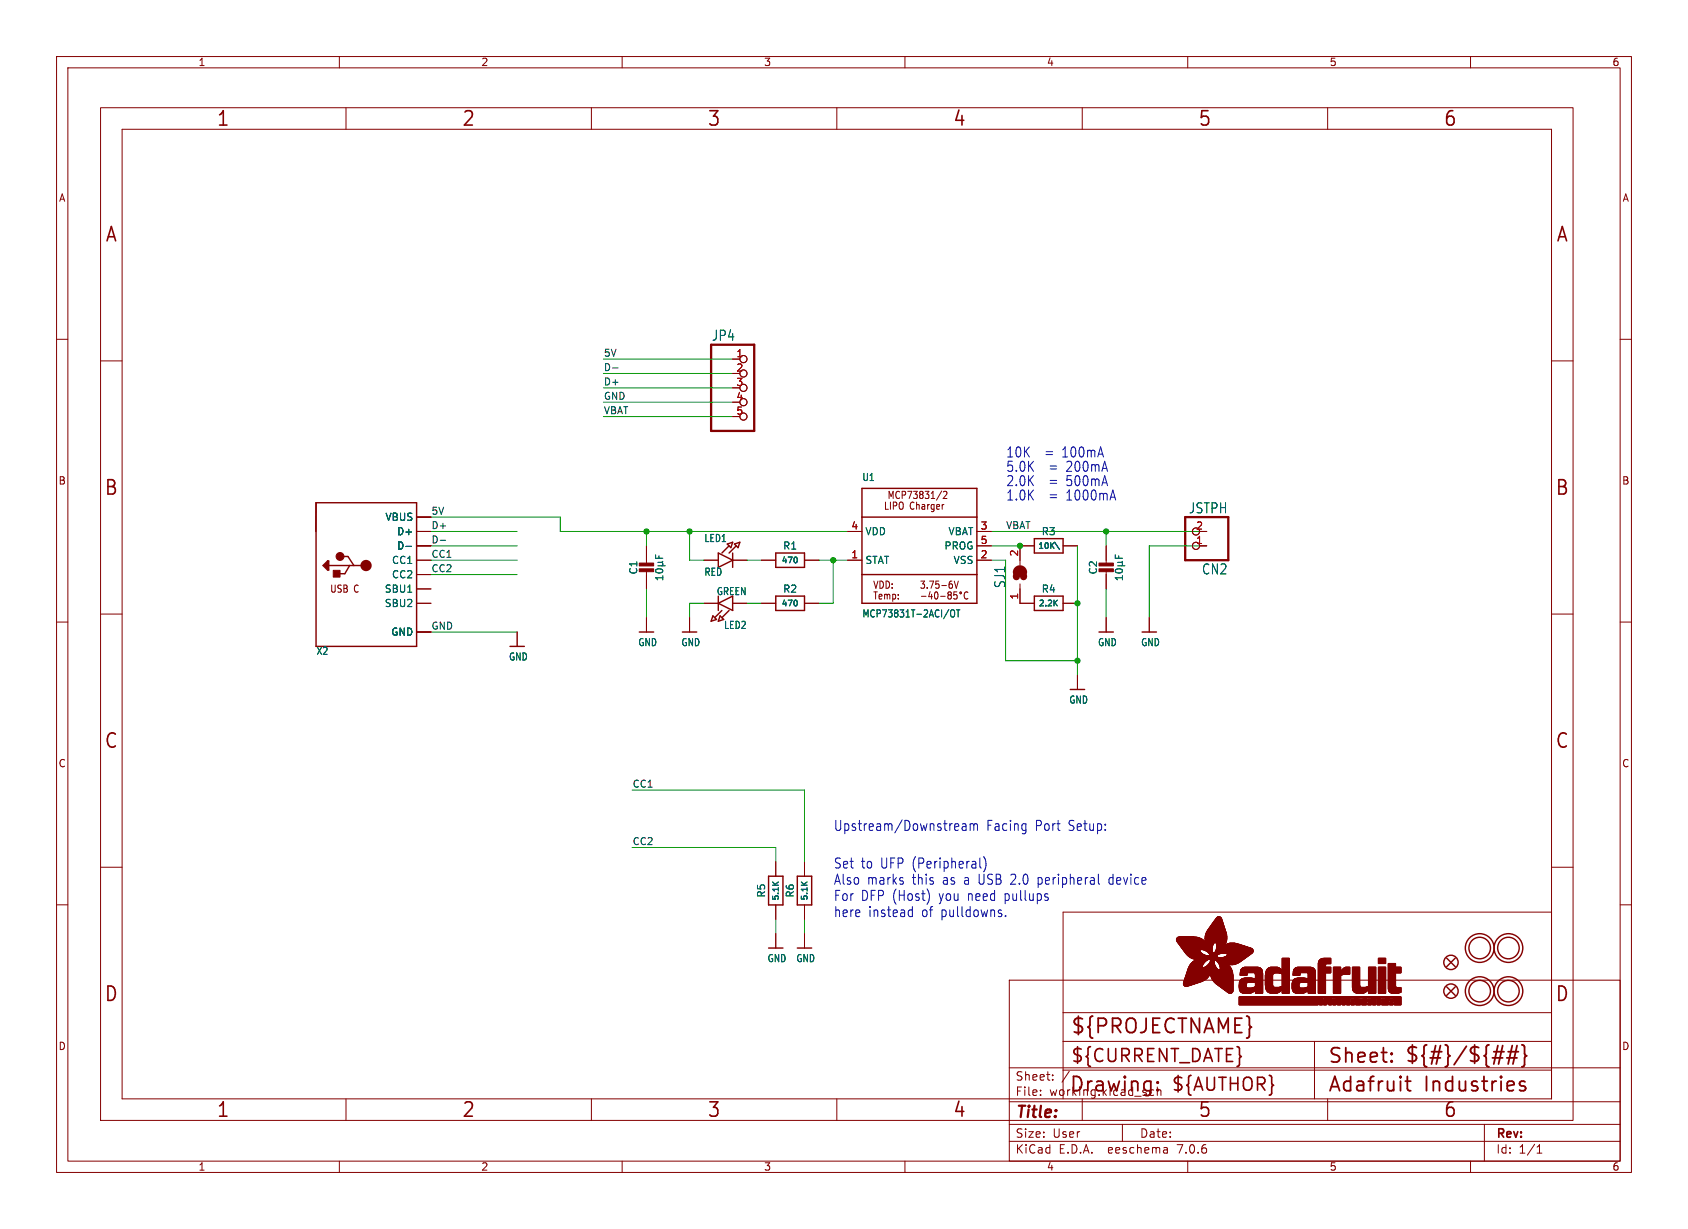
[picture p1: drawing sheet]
<svg xmlns="http://www.w3.org/2000/svg" width="298mm" height="217mm" viewBox="0 0 298 217" stroke-linecap="round" stroke-linejoin="round" font-family="sans-serif">
<defs><g id="words">
<g font-size="3.5" fill="#840000">
<text x="38.2" y="22.7">1</text>
<text x="81.6" y="22.7">2</text>
<text x="125" y="22.7">3</text>
<text x="168.4" y="22.7">4</text>
<text x="211.8" y="22.7">5</text>
<text x="255.1" y="22.7">6</text>
<text x="18.5" y="43.1">A</text>
<text x="275" y="43.1">A</text>
<text x="18.3" y="87.9">B</text>
<text x="274.9" y="87.9">B</text>
<text x="18.3" y="132.7">C</text>
<text x="274.9" y="132.7">C</text>
<text x="18.3" y="177.4">D</text>
<text x="274.9" y="177.4">D</text>
<text x="189.2" y="183.2">${PROJECTNAME}</text>
<text x="234.7" y="188.4">Sheet:</text>
<text x="248.3" y="188.3">${#}/${##}</text>
<text x="38.2" y="197.9">1</text>
<text x="81.6" y="197.9">2</text>
<text x="125" y="197.9">3</text>
<text x="168.4" y="197.9">4</text>
<text x="189" y="193.5">Drawing:</text>
<text x="211.8" y="197.9">5</text>
<text x="234.7" y="193.5">Adafruit</text>
<text x="251.8" y="193.5">Industries</text>
<text x="255.1" y="197.9">6</text>
</g>
<g font-size="3.2" fill="#840000">
<text x="189.2" y="188.2">${CURRENT_DATE}</text>
<text x="207" y="193.3">${AUTHOR}</text>
</g>
<text font-size="2.8" fill="#840000" x="179.4" y="198.2">Title:</text>
<g font-size="2.5" fill="#006464">
<text x="125.8" y="60.5">JP4</text>
<text x="210.1" y="91">JSTPH</text>
<text x="212.4" y="101.8">CN2</text>
<text x="177.9" y="104.1" transform="rotate(-90 177.9 104.1)">SJ1</text>
</g>
<g font-size="2.5" fill="#0000c2">
<text x="177.8" y="81">10K</text>
<text x="177.8" y="83.6">5.0K</text>
<text x="184.8" y="81">=</text>
<text x="185.5" y="83.6">=</text>
<text x="188" y="81">100mA</text>
<text x="188.7" y="83.6">200mA</text>
<text x="177.8" y="86.1">2.0K</text>
<text x="177.8" y="88.7">1.0K</text>
<text x="185.5" y="86.1">=</text>
<text x="185.5" y="88.7">=</text>
<text x="188.7" y="86.1">500mA</text>
<text x="188.7" y="88.7">1000mA</text>
<text x="147.3" y="147.1">Upstream/Downstream</text>
<text x="174.4" y="147.1">Facing</text>
<text x="183.1" y="147.1">Port</text>
<text x="189.1" y="147.1">Setup:</text>
<text x="147.3" y="153.7">Set</text>
<text x="152.2" y="153.7">to</text>
<text x="155.8" y="153.7">UFP (Peripheral)</text>
<text x="147.3" y="156.6">Also</text>
<text x="147.3" y="159.4">For</text>
<text x="152.2" y="159.4">DFP (Host)</text>
<text x="153.3" y="156.6">marks</text>
<text x="161.4" y="156.6">this</text>
<text x="166.2" y="159.4">you</text>
<text x="166.9" y="156.6">as a USB 2.0</text>
<text x="171.4" y="159.4">need</text>
<text x="178" y="159.4">pullups</text>
<text x="184.2" y="156.6">peripheral</text>
<text x="196.9" y="156.6">device</text>
<text x="147.3" y="162.3">here</text>
<text x="153.5" y="162.3">instead</text>
<text x="163" y="162.3">of</text>
<text x="166.6" y="162.3">pulldowns.</text>
</g>
<g font-size="2.1" fill="#840000">
<text x="179.4" y="191.3">Sheet:</text>
<text x="179.4" y="194">File:</text>
<text x="185.5" y="194">working.kicad_sch</text>
<text x="179.4" y="201.4">Size:</text>
<text x="186.1" y="201.4">User</text>
<text x="201.4" y="201.4">Date:</text>
<text x="264.4" y="201.6">Rev:</text>
<text x="179.4" y="204.2">KiCad</text>
<text x="187.2" y="204.2">E.D.A.</text>
<text x="196.1" y="204.2">eeschema</text>
<text x="208.4" y="204.2">7.0.6</text>
<text x="264.4" y="204.2">Id:</text>
<text x="268.5" y="204.2">1/1</text>
</g>
<g font-size="1.8" fill="#840000">
<text x="35" y="11.9">1</text>
<text x="85" y="11.9">2</text>
<text x="135" y="11.9">3</text>
<text x="185" y="11.9">4</text>
<text x="235" y="11.9">5</text>
<text x="285" y="11.9">6</text>
<text x="10.3" y="35.9">A</text>
<text x="286.8" y="35.9">A</text>
<text x="10.3" y="85.9">B</text>
<text x="156.8" y="88.4">MCP73831/2</text>
<text x="286.7" y="85.9">B</text>
<text x="156.2" y="90.3">LIPO Charger</text>
<text x="58.3" y="105">USB C</text>
<text x="154.3" y="106.2">Temp:</text>
<text x="154.3" y="104.3">VDD:</text>
<text x="162.5" y="104.3">3.75-6V</text>
<text x="10.3" y="135.9">C</text>
<text x="286.7" y="135.9">C</text>
<text x="10.3" y="185.9">D</text>
<text x="286.7" y="185.9">D</text>
<text x="35" y="207.2">1</text>
<text x="85" y="207.2">2</text>
<text x="135" y="207.2">3</text>
<text x="185" y="207.2">4</text>
<text x="235" y="207.2">5</text>
<text x="285" y="207.2">6</text>
</g>
<g font-size="1.8" fill="#a90000">
<text x="130.1" y="63.2">1</text>
<text x="130.1" y="65.8">2</text>
<text x="130.1" y="68.3">3</text>
<text x="130.1" y="70.9">4</text>
<text x="130.1" y="73.4">5</text>
<text x="150.4" y="93.7">4</text>
<text x="173.3" y="93.7">3</text>
<text x="211.4" y="93.7">2</text>
<text x="150.4" y="98.8">1</text>
<text x="173.3" y="98.8">2</text>
<text x="173.3" y="96.3">5</text>
<text x="180.1" y="98.5" transform="rotate(-90 180.1 98.5)">2</text>
<text x="211.4" y="96.3">1</text>
<text x="180.1" y="106.1" transform="rotate(-90 180.1 106.1)">1</text>
</g>
<g font-size="1.8" fill="#006464">
<text x="152.4" y="85.3">U1</text>
<text x="68.1" y="92.3">VBUS</text>
<text x="70.1" y="94.8">D+</text>
<text x="152.9" y="94.8">VDD</text>
<text x="167.6" y="94.8">VBAT</text>
<text x="184.1" y="94.8">R3</text>
<text x="69.2" y="99.9">CC1</text>
<text x="70.1" y="97.4">D-</text>
<text x="112.9" y="101.7" transform="rotate(-90 112.9 101.7)">C1</text>
<text x="124.4" y="96.1">LED1</text>
<text x="138.4" y="97.4">R1</text>
<text x="152.9" y="99.9">STAT</text>
<text x="166.9" y="97.4">PROG</text>
<text x="168.5" y="99.9">VSS</text>
<text x="194.2" y="101.7" transform="rotate(-90 194.2 101.7)">C2</text>
<text x="67.9" y="105">SBU1</text>
<text x="67.9" y="107.5">SBU2</text>
<text x="69.2" y="102.5">CC2</text>
<text x="124.4" y="102">RED</text>
<text x="126.6" y="105.4">GREEN</text>
<text x="138.4" y="105">R2</text>
<text x="184.1" y="105">R4</text>
<text x="69.1" y="112.6">GND</text>
<text x="127.9" y="111.4">LED2</text>
<text x="152.4" y="109.4">MCP73831T-2ACI/OT</text>
<text x="55.9" y="116">X2</text>
<text x="89.9" y="117">GND</text>
<text x="112.7" y="114.5">GND</text>
<text x="120.4" y="114.5">GND</text>
<text x="194" y="114.5">GND</text>
<text x="201.6" y="114.5">GND</text>
<text x="188.9" y="124.6">GND</text>
<text x="135.5" y="158.8" transform="rotate(-90 135.5 158.8)">R5</text>
<text x="140.6" y="158.8" transform="rotate(-90 140.6 158.8)">R6</text>
<text x="135.6" y="170.3">GND</text>
<text x="140.7" y="170.3">GND</text>
</g>
<g font-size="1.7" fill="#0f0f0f">
<text x="106.7" y="65.7">D-</text>
<text x="106.7" y="63.2">5V</text>
<text x="106.7" y="68.2">D+</text>
<text x="106.7" y="70.8">GND</text>
<text x="106.7" y="73.3">VBAT</text>
<text x="76.2" y="93.6">D+</text>
<text x="76.2" y="91.1">5V</text>
<text x="177.8" y="93.6">VBAT</text>
<text x="76.2" y="96.2">D-</text>
<text x="76.2" y="98.7">CC1</text>
<text x="76.2" y="101.3">CC2</text>
<text x="76.2" y="111.4">GND</text>
<text x="111.8" y="139.4">CC1</text>
<text x="111.8" y="149.5">CC2</text>
</g>
<g font-size="1.4" fill="#006464">
<text x="138" y="99.9">470</text>
<text x="183.4" y="97.3">10K\</text>
<text x="138" y="107.5">470</text>
<text x="183.5" y="107.5">2.2K</text>
<text x="138" y="159.4" transform="rotate(-90 138 159.4)">5.1K</text>
<text x="143.1" y="159.4" transform="rotate(-90 143.1 159.4)">5.1K</text>
</g>
</g></defs>
<g fill="none" stroke="#840000" stroke-width=".18">
<path d="M10 10h278.5v197.3h-278.5zM12 12h274.5v193.3h-274.5zM17.8 19h260.3v179.1h-260.3zM60 10v2M61.2 19v3.9M104.6 19v3.9M110 10v2M148 19v3.9M160 10v2M191.3 19v3.9M210 10v2M234.7 19v3.9"/>
<path d="M260 10v2M21.6 22.9h252.7v171.4h-252.7zM10 60h2M286.5 60h2M17.8 63.8h3.8M129.5 63.5h1.3M129.5 68.6h1.3M129.5 73.7h1.3M274.3 63.8h3.8M73.7 96.5h2.5M73.7 94h2.5M73.7 99.1h2.5"/>
<path d="M73.7 91.4h2.5M114.3 96.5v3.3M124.5 99.1h2.5M129.5 99.1h2.6M134.6 99.1h2.6M142.2 99.1h2.6M149.9 94h2.5M149.9 99.1h2.5M166.5 86.8l-.9 1.7M166.8 87l.4-.1 .2 .3-.6 .9h.6M172.7 96.5h2.6M172.7 94h2.6"/>
<path d="M172.7 99.1h2.6M182.9 96.5h-2.6v3.4M188 96.5h2.5M195.6 96.5v3.3M212.1 96.5h1.3M212.1 94h1.3M10 110h2M17.8 108.6h3.8M73.7 106.7h2.5M73.7 111.8h2.5M73.7 104.1h2.5M73.7 101.6h2.5"/>
<path d="M91.4 111.8v2.5M114.3 100.8v3.3M114.3 109.2v2.6M121.9 109.2v2.6M124.5 106.7h2.5M129.5 106.7h2.6M134.6 106.7h2.6M142.2 106.7h2.6M162.9 105.4h.8M164.5 104.6l-.3 .9h.7M164.7 105.1v.8M165.3 104.9l-.1 .5 .3 .5 .3-.2v-.8"/>
<path d="M166.3 105.4h.8M167.6 104.9l.2 .3M167.8 105.2l-.2 .2v.4l.2 .1h.3l.1-.2v-.4l-.2-.1M167.8 105.2h.2M168.2 104.9l-.2 .3M168.4 103.4v.5M168.7 102.8l.4 1.2 .3-1.2M169.2 104.7h-.5l-.1 .6 .2-.2 .3 .1 .1 .6-.2 .1-.4-.1M171.1 104.8v-.1a.62 .62 0 0 0-.7 .5 .62 .62 0 0 0 .4 .7l.3-.1M180.3 103.3v3.4h2.6M188 106.7h2.5M190.5 119.4v2.5"/>
<path d="M195.6 100.8v3.3M195.6 109.2v2.6M203.2 109.2v2.6M274.3 108.6h3.8M286.5 110h2M10 160h2M17.8 153.4h3.8M137.2 152.4v2.5M142.2 152.4v2.5M274.3 153.4h3.8M286.5 160h2M137.2 160v2.6"/>
<path d="M137.2 165.1v2.5M142.2 160v2.6M142.2 165.1v2.5M178.4 173.3h108.1v32h-108.1zM188 179.1h86.3M274.3 161.3h-86.3v33M61.2 194.3v3.8M104.6 194.3v3.8M148 194.3v3.8M178.4 198.8h108.1M178.4 194.8h108.1M178.4 188.8h108.1"/>
<path d="M184 193.6v.1M184 192.8v.1M186.1 190.9v.1M186.1 190.1v.1M188 184.1h86.3M188 189.2h86.3M189.1 189.4l-1.3 2M191.3 194.3v3.8M198.4 198.8v3M203.8 192.7l.2 .1M204 193.6l-.2 .1M204.6 192.2v1.5"/>
<path d="M204.6 192.9l.2-.2 .4 .1 .1 .9M232.4 184.1v10.2M234.7 194.3v3.8M262.5 198.8v6.5M60 205.3v2M110 205.3v2M160 205.3v2M178.4 201.8h108.1M206.3 203l.1 .9M206.4 203.8l-.1 .1M206.4 203.3h-.1M210 205.3v2"/>
<path d="M260 205.3v2M271.8 203.9h.8M271.8 202.8l.4-.4v1.5"/>
<circle cx="131.4" cy="73.7" r=".63"/>
<circle cx="131.4" cy="66" r=".63"/>
<circle cx="131.4" cy="71.1" r=".63"/>
<circle cx="131.4" cy="68.6" r=".63"/>
<circle cx="131.4" cy="63.5" r=".63"/>
<circle cx="211.5" cy="96.5" r=".63"/>
<circle cx="211.5" cy="94" r=".63"/>
<circle cx="169.9" cy="104.8" r=".17"/>
</g>
<g fill="none" stroke="#840000" stroke-width=".25">
<path d="M55.9 88.9h17.8v25.4h-17.8zM55.9 88.9l-.1 5.1M57.9 99.2h.2v1.6h-.2l-.8-.8zM57.9 99.2v1.4M60.5 98.4h1l1.1 1.6M127 97.8l2.5 1.3-2.5 1.2zM128.6 96.2l.9-.3-.3 .9zM128.9 96.5l-1.3 1.3M129.5 97.8v2.5M129.9 96.2l.9-.3-.3 .9zM130.2 96.5l-1.3 1.3M137.2 97.8h5v2.5h-5z"/>
<path d="M152.4 86.4h20.3v20.3h-20.3zM152.4 91.4h20.3M182.9 95.2h5.1v2.6h-5.1zM57.3 100l.4-.4v.8l-.2-.2v-.2M58.1 100h6.6M61.8 100l-.8 1.4h-1.2M90.2 114.3h2.5M113 111.8h2.6M120.6 111.8h2.6M126 108.9l.7 .6-1 .4zM127 106.7l2.5-1.3v2.5zM127 105.4v2.5"/>
<path d="M127.3 108.9l.7 .6-1 .4zM127.6 107.9l-1.2 1.3M128.9 107.9l-1.3 1.3M137.2 105.4h5v2.5h-5zM152.4 101.6h20.3M182.9 105.4h5.1v2.5h-5.1zM194.3 111.8h2.5M201.9 111.8h2.6M189.2 121.9h2.6M135.9 154.9h2.5v5.1h-2.5zM141 154.9h2.5v5.1h-2.5zM135.9 167.6h2.5"/>
<path d="M141 167.6h2.5M255.8 174.5l1.5 1.5M255.8 169.4l1.5 1.5M257.3 174.5l-1.5 1.5M257.3 169.4l-1.5 1.5"/>
<circle cx="256.5" cy="175.3" r="1.27"/>
<circle cx="256.5" cy="170.2" r="1.27"/>
<circle cx="261.6" cy="175.3" r="2.54"/>
<circle cx="261.6" cy="167.6" r="2.54"/>
<circle cx="261.6" cy="175.3" r="1.9"/>
<circle cx="261.6" cy="167.6" r="1.9"/>
<circle cx="266.7" cy="175.3" r="2.54"/>
<circle cx="266.7" cy="167.6" r="2.54"/>
<circle cx="266.7" cy="175.3" r="1.9"/>
<circle cx="266.7" cy="167.6" r="1.9"/>
</g>
<g fill="#840000" stroke="#840000" stroke-width=".18">
<path d="M113 100.6h2.6v.5h-2.6z"/>
<path d="M113 99.6h2.6v.5h-2.6z"/>
<path d="M208 166.3h4.8z"/>
<path d="M208 166.2l4.8 .1z"/>
<path d="M208 166.2h4.8z"/>
<path d="M208 166.2h4.7z"/>
<path d="M208 166.1l4.7 .1z"/>
<path d="M208 166.1h4.6z"/>
<path d="M208 166l4.5 .1z"/>
<path d="M208 166h4.5z"/>
<path d="M208 166.4h4.9z"/>
<path d="M208 166.3l4.9 .1z"/>
<path d="M208 166h4.4z"/>
<path d="M208 165.9l4.4 .1z"/>
<path d="M208.1 166.4l4.9 .1z"/>
<path d="M208.1 165.9h4.2z"/>
<path d="M208.1 166.5h4.9z"/>
<path d="M208.1 165.9h4.1z"/>
<path d="M208.1 165.8l4 .1z"/>
<path d="M208.1 166.6h5z"/>
<path d="M208.1 166.5l4.9 .1z"/>
<path d="M208.1 165.8h3.9z"/>
<path d="M208.2 166.6h4.9z"/>
<path d="M208.2 165.8h3.6z"/>
<path d="M208.2 166.6l4.9 .1z"/>
<path d="M208.2 165.7l3.5 .1z"/>
<path d="M208.2 166.7h5z"/>
<path d="M208.2 166.7h4.9z"/>
<path d="M208.3 166.7l4.9 .1z"/>
<path d="M208.3 165.7h3.3z"/>
<path d="M208.3 166.8h6.3z"/>
<path d="M208.3 166.8h4.9z"/>
<path d="M208.3 166.8l6.3 .1z"/>
<path d="M208.4 166.9h6.2z"/>
<path d="M208.4 167h6.1z"/>
<path d="M208.4 166.9l6.1 .1z"/>
<path d="M208.4 165.7h2.8z"/>
<path d="M208.5 167h6z"/>
<path d="M208.5 167l6 .1z"/>
<path d="M208.6 167.1h5.9z"/>
<path d="M208.6 167.1l5.8 .1z"/>
<path d="M208.6 167.2h5.8z"/>
<path d="M208.7 167.2l5.7 .1z"/>
<path d="M208.7 167.3h5.7z"/>
<path d="M208.7 167.3l5.7 .1z"/>
<path d="M208.8 167.4h5.6z"/>
<path d="M208.8 167.5h5.5z"/>
<path d="M208.8 167.4l5.5 .1z"/>
<path d="M208.9 167.5l5.4 .1z"/>
<path d="M208.9 167.6h5.4z"/>
<path d="M208.9 167.6l5.4 .1z"/>
<path d="M209 167.7h5.3z"/>
<path d="M209 167.7l5.3 .1z"/>
<path d="M209 167.8h5.3z"/>
<path d="M209.1 167.8h5.2z"/>
<path d="M209.1 167.8l5.2 .1z"/>
<path d="M209.1 167.9h5.2z"/>
<path d="M209.2 167.9l3.1 .1z"/>
<path d="M209.2 168h3z"/>
<path d="M209.2 174.1h1.8z"/>
<path d="M209.2 174l1.8 .1z"/>
<path d="M209.2 174h2z"/>
<path d="M209.2 174h2.1z"/>
<path d="M209.2 173.9l2.1 .1z"/>
<path d="M209.2 173.9h2.3z"/>
<path d="M209.2 173.9h2.4z"/>
<path d="M209.2 173.8l2.4 .1z"/>
<path d="M209.2 173.8h2.6z"/>
<path d="M209.2 168l3 .1z"/>
<path d="M209.3 174.1l1.4 .1z"/>
<path d="M209.3 174.1h1.5z"/>
<path d="M209.3 173.8h2.6z"/>
<path d="M209.3 173.7l2.6 .1z"/>
<path d="M209.3 173.7h2.8z"/>
<path d="M209.3 168.1h2.9z"/>
<path d="M209.3 174.2h1.2z"/>
<path d="M209.3 174.2h1.3z"/>
<path d="M209.3 173.7h2.9z"/>
<path d="M209.3 173.6l3 .1z"/>
<path d="M209.3 173.6h3.1z"/>
<path d="M209.3 173.6h3.2z"/>
<path d="M209.3 168.1l2.9 .1z"/>
<path d="M209.3 174.2l1.1 .1z"/>
<path d="M209.3 173.5l3.3 .1z"/>
<path d="M209.3 173.5h3.3z"/>
<path d="M209.3 173.4l3.4 .1z"/>
<path d="M209.3 173.4h3.5z"/>
<path d="M209.3 168.2h2.9z"/>
<path d="M209.4 174.3h.9z"/>
<path d="M209.4 173.4h3.4z"/>
<path d="M209.4 174.3h.8z"/>
<path d="M209.4 173.3l3.5 .1z"/>
<path d="M209.4 173.3h3.5z"/>
<path d="M209.4 173.3h3.6z"/>
<path d="M209.4 173.2l3.7 .1z"/>
<path d="M209.4 168.3h2.8z"/>
<path d="M209.4 168.2l2.8 .1z"/>
<path d="M209.4 174.3l.7 .1z"/>
<path d="M209.4 173.2h3.7z"/>
<path d="M209.4 173.2h3.8z"/>
<path d="M209.4 173.1l3.8 .1z"/>
<path d="M209.4 173.1h3.9z"/>
<path d="M209.5 173.1h3.8z"/>
<path d="M209.5 173l3.8 .1z"/>
<path d="M209.5 168.3l2.8 .1z"/>
<path d="M209.5 174.4h.5z"/>
<path d="M209.5 173h3.9z"/>
<path d="M209.5 172.9l4 .1z"/>
<path d="M209.5 168.4h2.8z"/>
<path d="M209.5 172.9h4z"/>
<path d="M209.5 172.8l4.1 .1z"/>
<path d="M209.5 172.8h4.1z"/>
<path d="M209.5 168.4l2.9 .1z"/>
<path d="M209.6 172.8h4z"/>
<path d="M209.6 172.7l4 .1z"/>
<path d="M209.6 168.5h2.8z"/>
<path d="M209.6 174.4h.3z"/>
<path d="M209.6 172.7h4.1z"/>
<path d="M209.6 172.6l4.1 .1z"/>
<path d="M209.6 168.5l2.9 .1z"/>
<path d="M209.6 172.6h4.1z"/>
<path d="M209.6 172.6h4.2z"/>
<path d="M209.6 172.5l4.2 .1z"/>
<path d="M209.6 172.5h4.2z"/>
<path d="M209.6 168.6h3z"/>
<path d="M209.6 168.6h2.9z"/>
<path d="M209.7 172.5h4.1z"/>
<path d="M209.7 172.4l4.1 .1z"/>
<path d="M209.7 172.4h4.2z"/>
<path d="M209.7 172.3l4.2 .1z"/>
<path d="M209.7 168.6l2.9 .1z"/>
<path d="M209.8 172.3h4.1z"/>
<path d="M209.8 172.2l4.1 .1z"/>
<path d="M209.8 172.2h4.1z"/>
<path d="M209.8 168.7l2.9 .1z"/>
<path d="M209.8 168.7h2.9z"/>
<path d="M209.8 172.1l4.2 .1z"/>
<path d="M209.8 172.1h4.2z"/>
<path d="M209.8 168.8h3z"/>
<path d="M209.8 172l4.2 .1z"/>
<path d="M209.8 172h4.2z"/>
<path d="M209.8 168.8h3.1z"/>
<path d="M209.9 171.9l4.1 .1z"/>
<path d="M209.9 171.9h4.1z"/>
<path d="M209.9 168.8l3 .1z"/>
<path d="M209.9 171.8l4.1 .1z"/>
<path d="M209.9 171.8h4.1z"/>
<path d="M209.9 168.9h3.1z"/>
<path d="M209.9 171.8h8z"/>
<path d="M209.9 171.7l8 .1z"/>
<path d="M209.9 171.7h7.9z"/>
<path d="M209.9 168.9h3.2z"/>
<path d="M210 171.6l7.8 .1z"/>
<path d="M210 171.6h7.8z"/>
<path d="M210 168.9l3.2 .1z"/>
<path d="M210 171.5l7.8 .1z"/>
<path d="M210 171.5h5.5z"/>
<path d="M210 169h3.3z"/>
<path d="M210 171.5h5.4z"/>
<path d="M210 171.4l5.4 .1z"/>
<path d="M210 171.4h5.3z"/>
<path d="M210 169h5.2z"/>
<path d="M210.1 171.3l5.1 .1z"/>
<path d="M210.1 171.3h5.1z"/>
<path d="M210.1 169l5.1 .1z"/>
<path d="M210.1 171.2l5 .1z"/>
<path d="M210.1 171.2h5z"/>
<path d="M210.1 171.1l5 .1z"/>
<path d="M210.1 171.1h4.9z"/>
<path d="M210.1 169.1h5z"/>
<path d="M210.2 171l2.5 .1z"/>
<path d="M210.2 171h2.5z"/>
<path d="M210.2 169.1h5z"/>
<path d="M210.2 171h2.4z"/>
<path d="M210.2 169.1l5 .1z"/>
<path d="M210.2 170.9l2.4 .1z"/>
<path d="M210.2 170.9h2.4z"/>
<path d="M210.2 169.2h5z"/>
<path d="M210.3 170.8l2.3 .1z"/>
<path d="M210.3 170.8h2.3z"/>
<path d="M210.3 169.2h4.9z"/>
<path d="M210.3 170.7l2.3 .1z"/>
<path d="M210.3 170.7h2.3z"/>
<path d="M210.3 169.2l5 .1z"/>
<path d="M210.4 170.7h2.2z"/>
<path d="M210.4 170.6l2.3 .1z"/>
<path d="M210.4 170.6h2.3z"/>
<path d="M210.4 169.3h5z"/>
<path d="M210.4 170.5l2.3 .1z"/>
<path d="M210.5 170.5h2.2z"/>
<path d="M210.5 169.3l5.2 .1z"/>
<path d="M210.5 170.4l2.3 .1z"/>
<path d="M210.5 170.4h2.3z"/>
<path d="M210.6 170.4h2.2z"/>
<path d="M210.6 169.4h9.6z"/>
<path d="M210.6 170.3l2.2 .1z"/>
<path d="M210.6 170.3h2.2z"/>
<path d="M210.7 170.3h2.2z"/>
<path d="M210.7 169.4l9.4 .1z"/>
<path d="M210.7 170.2l2.2 .1z"/>
<path d="M210.7 170.2h2.2z"/>
<path d="M210.8 170.2h2.2z"/>
<path d="M210.8 170.1l2.2 .1z"/>
<path d="M210.8 169.5h9.3z"/>
<path d="M210.8 170.1h2.2z"/>
<path d="M210.9 170.1h2.2z"/>
<path d="M211 170l2.1 .1z"/>
<path d="M211 170h2.1z"/>
<path d="M211 169.5l9 .1z"/>
<path d="M211 170h2.2z"/>
<path d="M211.1 169.9l2.2 .1z"/>
<path d="M211.1 169.9h2.2z"/>
<path d="M211.2 169.6h8.7z"/>
<path d="M211.2 169.8l2.1 .1z"/>
<path d="M211.3 169.8h2.1z"/>
<path d="M211.3 169.6h8.6z"/>
<path d="M211.4 169.7l2.1 .1z"/>
<path d="M211.5 169.7h2.1z"/>
<path d="M211.6 169.7h2z"/>
<path d="M211.7 169.6l2 .1z"/>
<path d="M212.7 167.9l1.6 .1z"/>
<path d="M212.8 168h1.5z"/>
<path d="M212.9 168h1.4z"/>
<path d="M212.9 171l2.1 .1z"/>
<path d="M213 171h2z"/>
<path d="M213 168l1.3 .1z"/>
<path d="M213 166h3.9z"/>
<path d="M213 165.9l3.9 .1z"/>
<path d="M213 165.9h3.9z"/>
<path d="M213 165.8l3.9 .1z"/>
<path d="M213.1 171h1.9z"/>
<path d="M213.1 168.1h1.2z"/>
<path d="M213.1 166.3l3.8 .1z"/>
<path d="M213.1 166.3h3.8z"/>
<path d="M213.1 166.2l3.8 .1z"/>
<path d="M213.1 166.2h3.8z"/>
<path d="M213.1 166.1l3.8 .1z"/>
<path d="M213.1 166.1h3.8z"/>
<path d="M213.1 166l3.8 .1z"/>
<path d="M213.1 165.8h3.8z"/>
<path d="M213.1 165.7l3.8 .1z"/>
<path d="M213.1 165.7h3.8z"/>
<path d="M213.1 165.6l3.8 .1z"/>
<path d="M213.1 165.6h3.8z"/>
<path d="M213.1 165.5l3.8 .1z"/>
<path d="M213.1 165.5h3.8z"/>
<path d="M213.1 166.4l3.7 .1z"/>
<path d="M213.1 166.4h3.8z"/>
<path d="M213.1 165.4l3.8 .1z"/>
<path d="M213.1 165.4h3.8z"/>
<path d="M213.1 170.9l1.9 .1z"/>
<path d="M213.1 166.5l3.7 .1z"/>
<path d="M213.1 166.5h3.7z"/>
<path d="M213.1 165.3l3.8 .1z"/>
<path d="M213.1 165.3h3.8z"/>
<path d="M213.2 170.9h1.7z"/>
<path d="M213.2 166.7h1.6z"/>
<path d="M213.2 166.6l3.6 .1z"/>
<path d="M213.2 166.6h3.6z"/>
<path d="M213.2 165.2l3.7 .1z"/>
<path d="M213.2 165.2h3.7z"/>
<path d="M213.2 165.1l3.7 .1z"/>
<path d="M213.2 168.1l1.1 .1z"/>
<path d="M213.2 166.7l1.5 .1z"/>
<path d="M213.2 166.7h1.5z"/>
<path d="M213.2 165.1h3.6z"/>
<path d="M213.2 165l3.6 .1z"/>
<path d="M213.3 170.9h1.6z"/>
<path d="M213.3 166.8h1.3z"/>
<path d="M213.3 165h3.5z"/>
<path d="M213.3 164.9l3.5 .1z"/>
<path d="M213.3 170.8l1.6 .1z"/>
<path d="M213.3 168.2h1z"/>
<path d="M213.3 164.9h3.5z"/>
<path d="M213.3 164.8l3.5 .1z"/>
<path d="M213.4 170.8h1.5z"/>
<path d="M213.4 164.8h3.4z"/>
<path d="M213.4 164.8h3.3z"/>
<path d="M213.4 164.7l3.3 .1z"/>
<path d="M213.4 168.2l1 .1z"/>
<path d="M213.4 164.7h3.3z"/>
<path d="M213.4 164.6l3.3 .1z"/>
<path d="M213.5 170.7l1.4 .1z"/>
<path d="M213.5 170.7h1.3z"/>
<path d="M213.5 168.3h.9z"/>
<path d="M213.5 164.6h3.2z"/>
<path d="M213.5 164.5l3.2 .1z"/>
<path d="M213.5 164.5h3.2z"/>
<path d="M213.5 164.5h3.1z"/>
<path d="M213.6 170.6l1.2 .1z"/>
<path d="M213.6 170.6h1.2z"/>
<path d="M213.6 168.3l.8 .1z"/>
<path d="M213.6 164.4l3 .1z"/>
<path d="M213.6 164.4h3z"/>
<path d="M213.6 168.4h.8z"/>
<path d="M213.6 164.3l3 .1z"/>
<path d="M213.7 170.5l1.1 .1z"/>
<path d="M213.7 170.5h1.1z"/>
<path d="M213.7 168.4l.8 .1z"/>
<path d="M213.7 164.3h2.9z"/>
<path d="M213.7 170.5h1z"/>
<path d="M213.7 168.5h.9z"/>
<path d="M213.7 168.5h.8z"/>
<path d="M213.7 164.2l2.9 .1z"/>
<path d="M213.7 164.2h2.8z"/>
<path d="M213.7 170.4l1 .1z"/>
<path d="M213.8 170.4h.9z"/>
<path d="M213.8 169h1.4z"/>
<path d="M213.8 168.6h2.1z"/>
<path d="M213.8 168.5l2.3 .1z"/>
<path d="M213.8 164.2h2.7z"/>
<path d="M213.8 164.1l2.7 .1z"/>
<path d="M213.8 170.3l.9 .1z"/>
<path d="M213.8 168.9l1.4 .1z"/>
<path d="M213.8 168.6l1.9 .1z"/>
<path d="M213.8 168.6h2z"/>
<path d="M213.8 164.1h2.7z"/>
<path d="M213.8 170.3h.9z"/>
<path d="M213.8 168.9h1.4z"/>
<path d="M213.8 168.7h1.7z"/>
<path d="M213.8 164l2.7 .1z"/>
<path d="M213.9 170.3h.8z"/>
<path d="M213.9 170.2l.8 .1z"/>
<path d="M213.9 168.9h1.4z"/>
<path d="M213.9 168.8l1.4 .1z"/>
<path d="M213.9 168.8h1.4z"/>
<path d="M213.9 168.8h1.5z"/>
<path d="M213.9 168.7l1.6 .1z"/>
<path d="M213.9 164h2.6z"/>
<path d="M213.9 170.2h.8z"/>
<path d="M213.9 169.6l6 .1z"/>
<path d="M213.9 163.9l2.6 .1z"/>
<path d="M213.9 170.1l.8 .1z"/>
<path d="M213.9 163.9h2.5z"/>
<path d="M214 170.1h.7z"/>
<path d="M214 170l.7 .1z"/>
<path d="M214 169.7h5.8z"/>
<path d="M214 163.8l2.4 .1z"/>
<path d="M214 163.8h2.4z"/>
<path d="M214 170h.7z"/>
<path d="M214 169.9l.7 .1z"/>
<path d="M214 169.9h.7z"/>
<path d="M214 169.8l.7 .1z"/>
<path d="M214 169.8h.8z"/>
<path d="M214 169.7l5.7 .1z"/>
<path d="M214 172.2l4 .1z"/>
<path d="M214 172.2h4z"/>
<path d="M214 172.2h3.9z"/>
<path d="M214 172.1l3.9 .1z"/>
<path d="M214 172.1h3.9z"/>
<path d="M214 172l3.9 .1z"/>
<path d="M214 172h3.9z"/>
<path d="M214 171.9l3.9 .1z"/>
<path d="M214 163.7l2.4 .1z"/>
<path d="M214.1 172.6h3.9z"/>
<path d="M214.1 172.5l3.9 .1z"/>
<path d="M214.1 172.5h3.9z"/>
<path d="M214.1 172.4l3.9 .1z"/>
<path d="M214.1 172.4h3.9z"/>
<path d="M214.1 172.3l3.9 .1z"/>
<path d="M214.1 172.3h3.9z"/>
<path d="M214.1 171.9h3.8z"/>
<path d="M214.1 171.8l3.8 .1z"/>
<path d="M214.1 171.8h3.8z"/>
<path d="M214.1 163.7h2.3z"/>
<path d="M214.1 172.7h3.9z"/>
<path d="M214.1 172.6l3.9 .1z"/>
<path d="M214.1 163.6l2.3 .1z"/>
<path d="M214.1 163.6h2.3z"/>
<path d="M214.1 172.8h3.9z"/>
<path d="M214.1 172.7l3.9 .1z"/>
<path d="M214.2 172.9h3.8z"/>
<path d="M214.2 172.8l3.8 .1z"/>
<path d="M214.2 172.8h3.8z"/>
<path d="M214.2 163.6h2.1z"/>
<path d="M214.2 163.5l2.1 .1z"/>
<path d="M214.2 173h3.8z"/>
<path d="M214.2 172.9l3.8 .1z"/>
<path d="M214.2 163.5h2.1z"/>
<path d="M214.2 163.4l2.1 .1z"/>
<path d="M214.3 173.1h3.7z"/>
<path d="M214.3 173l3.7 .1z"/>
<path d="M214.3 163.4h2z"/>
<path d="M214.3 173.2h3.7z"/>
<path d="M214.3 173.1l3.7 .1z"/>
<path d="M214.3 163.3l2 .1z"/>
<path d="M214.3 163.3h2z"/>
<path d="M214.4 173.2l3.6 .1z"/>
<path d="M214.4 173.2h3.6z"/>
<path d="M214.4 163.3h1.9z"/>
<path d="M214.4 163.2l1.8 .1z"/>
<path d="M214.4 173.3h3.6z"/>
<path d="M214.4 163.2h1.8z"/>
<path d="M214.5 173.3l3.5 .1z"/>
<path d="M214.5 163.2h1.7z"/>
<path d="M214.5 173.4h3.5z"/>
<path d="M214.5 163.1l1.7 .1z"/>
<path d="M214.5 163.1h1.7z"/>
<path d="M214.5 173.4l3.5 .1z"/>
<path d="M214.5 163l1.7 .1z"/>
<path d="M214.6 173.5h3.4z"/>
<path d="M214.6 173.6h3.4z"/>
<path d="M214.6 173.5l3.4 .1z"/>
<path d="M214.6 163h1.6z"/>
<path d="M214.6 168.5h6.8z"/>
<path d="M214.6 162.9l1.6 .1z"/>
<path d="M214.6 162.9h1.5z"/>
<path d="M214.7 173.7h3.3z"/>
<path d="M214.7 173.6l3.3 .1z"/>
<path d="M214.7 168.5h6.7z"/>
<path d="M214.7 162.9h1.4z"/>
<path d="M214.7 162.8l1.4 .1z"/>
<path d="M214.7 162.8h1.4z"/>
<path d="M214.8 173.7l3.2 .1z"/>
<path d="M214.8 168.4l6.7 .1z"/>
<path d="M214.8 162.7l1.3 .1z"/>
<path d="M214.8 162.7h1.3z"/>
<path d="M214.8 173.8h3.2z"/>
<path d="M214.8 168.4h6.7z"/>
<path d="M214.8 168.3l6.7 .1z"/>
<path d="M214.8 162.6l1.3 .1z"/>
<path d="M214.9 168.3h6.6z"/>
<path d="M214.9 162.6h1.2z"/>
<path d="M214.9 162.6h1.1z"/>
<path d="M214.9 173.9h3.1z"/>
<path d="M214.9 173.8l3.1 .1z"/>
<path d="M214.9 169.8h4.8z"/>
<path d="M214.9 168.2l6.7 .1z"/>
<path d="M214.9 168.2h6.7z"/>
<path d="M214.9 162.5l1.1 .1z"/>
<path d="M214.9 162.5h1.1z"/>
<path d="M214.9 166.7h1.8z"/>
<path d="M215 173.9h3z"/>
<path d="M215 169.8h4.6z"/>
<path d="M215 168.1l6.6 .1z"/>
<path d="M215 168.1h6.6z"/>
<path d="M215 168.1h6.5z"/>
<path d="M215 166.7h1.7z"/>
<path d="M215 162.5h1z"/>
<path d="M215 162.4l1 .1z"/>
<path d="M215 174h3z"/>
<path d="M215 173.9l3 .1z"/>
<path d="M215 168l6.5 .1z"/>
<path d="M215 168h6.5z"/>
<path d="M215 166.8h1.7z"/>
<path d="M215 166.7l1.7 .1z"/>
<path d="M215 162.4h1z"/>
<path d="M215 169.8l4.6 .1z"/>
<path d="M215 167.9l6.5 .1z"/>
<path d="M215 167.9h6.5z"/>
<path d="M215.1 174h2.9z"/>
<path d="M215.1 167.8l6.4 .1z"/>
<path d="M215.1 167.8h6.3z"/>
<path d="M215.1 167.7l6.2 .1z"/>
<path d="M215.1 167.7h6.2z"/>
<path d="M215.1 166.9l1.5 .1z"/>
<path d="M215.1 166.9h1.5z"/>
<path d="M215.1 166.8l1.6 .1z"/>
<path d="M215.1 162.3l.8 .1z"/>
<path d="M215.1 162.3h.8z"/>
<path d="M215.1 174l2.9 .1z"/>
<path d="M215.1 169.9l4.4 .1z"/>
<path d="M215.1 169.9h4.4z"/>
<path d="M215.1 167.7h6.1z"/>
<path d="M215.1 167.6l6 .1z"/>
<path d="M215.1 167.6h5.9z"/>
<path d="M215.1 167.6h5.8z"/>
<path d="M215.1 167.5l5.7 .1z"/>
<path d="M215.1 167.5h5.6z"/>
<path d="M215.1 167.4l5.5 .1z"/>
<path d="M215.1 167.4h5.4z"/>
<path d="M215.1 167.4h5.2z"/>
<path d="M215.1 167.3l5.2 .1z"/>
<path d="M215.1 167.3h5.1z"/>
<path d="M215.1 167.3h1.2z"/>
<path d="M215.1 167.2l4.9 .1z"/>
<path d="M215.1 167.2h1.3z"/>
<path d="M215.1 167.1l1.4 .1z"/>
<path d="M215.1 167.1h1.4z"/>
<path d="M215.1 167l1.4 .1z"/>
<path d="M215.1 167h1.5z"/>
<path d="M215.1 162.2l.8 .1z"/>
<path d="M215.2 174.1h2.8z"/>
<path d="M215.2 170h4.2z"/>
<path d="M215.2 162.2h.7z"/>
<path d="M215.2 170l4.2 .1z"/>
<path d="M215.2 162.2h.6z"/>
<path d="M215.3 174.1l2.7 .1z"/>
<path d="M215.3 170.1h4z"/>
<path d="M215.3 162.1l.4 .1z"/>
<path d="M215.3 174.2h2.7z"/>
<path d="M215.3 170.1l3.9 .1z"/>
<path d="M215.3 170.1h3.9z"/>
<path d="M215.3 162.1h.4z"/>
<path d="M215.3 170.2h3.8z"/>
<path d="M215.4 170.2l3.6 .1z"/>
<path d="M215.4 170.2h3.6z"/>
<path d="M215.4 174.3h2.6z"/>
<path d="M215.4 174.2l2.6 .1z"/>
<path d="M215.4 170.3h3.5z"/>
<path d="M215.5 174.3h2.5z"/>
<path d="M215.5 170.4h3.2z"/>
<path d="M215.5 170.3l3.3 .1z"/>
<path d="M215.5 170.4l1.4 .1z"/>
<path d="M215.5 170.4h1.4z"/>
<path d="M215.5 174.3l2.5 .1z"/>
<path d="M215.5 170.5h1.5z"/>
<path d="M215.6 174.4h2.4z"/>
<path d="M215.6 171.5h2.2z"/>
<path d="M215.6 170.6h1.5z"/>
<path d="M215.6 170.5l1.4 .1z"/>
<path d="M215.6 170.5h1.4z"/>
<path d="M215.6 170.7h1.6z"/>
<path d="M215.6 170.6l1.6 .1z"/>
<path d="M215.6 170.6h1.6z"/>
<path d="M215.7 170.7l1.6 .1z"/>
<path d="M215.7 170.7h1.6z"/>
<path d="M215.7 174.4l2.3 .1z"/>
<path d="M215.7 171.5h2.1z"/>
<path d="M215.7 171.4l2 .1z"/>
<path d="M215.7 170.9h1.7z"/>
<path d="M215.7 170.8l1.7 .1z"/>
<path d="M215.7 170.8h1.7z"/>
<path d="M215.7 170.8h1.6z"/>
<path d="M215.7 174.5h2.3z"/>
<path d="M215.7 171.4h2z"/>
<path d="M215.7 171.3l2 .1z"/>
<path d="M215.7 171l1.8 .1z"/>
<path d="M215.7 171h1.8z"/>
<path d="M215.7 170.9l1.8 .1z"/>
<path d="M215.7 170.9h1.8z"/>
<path d="M215.8 171.3h1.9z"/>
<path d="M215.8 171.2l1.8 .1z"/>
<path d="M215.8 171.2h1.8z"/>
<path d="M215.8 171.1l1.8 .1z"/>
<path d="M215.8 171.1h1.8z"/>
<path d="M215.8 174.5h2.2z"/>
<path d="M215.8 174.5l2.2 .1z"/>
<path d="M215.8 169.3l4.5 .1z"/>
<path d="M215.9 174.6h2.1z"/>
<path d="M216 174.6l2 .1z"/>
<path d="M216 174.7h2z"/>
<path d="M216.1 174.7l1.9 .1z"/>
<path d="M216.1 174.8h1.9z"/>
<path d="M216.2 174.8l1.8 .1z"/>
<path d="M216.2 169.3h4.1z"/>
<path d="M216.2 174.9h1.8z"/>
<path d="M216.3 174.9h1.7z"/>
<path d="M216.3 169.3h4.1z"/>
<path d="M216.3 174.9l1.7 .1z"/>
<path d="M216.4 167.3h3.7z"/>
<path d="M216.4 175h1.6z"/>
<path d="M216.4 169.2l4.1 .1z"/>
<path d="M216.5 175l1.5 .1z"/>
<path d="M216.5 167.2h3.3z"/>
<path d="M216.5 175.1h1.5z"/>
<path d="M216.5 169.2h4z"/>
<path d="M216.5 167.1l3.2 .1z"/>
<path d="M216.6 175.1l1.4 .1z"/>
<path d="M216.6 169.2h3.9z"/>
<path d="M216.6 168.5l4.8 .1z"/>
<path d="M216.6 167.1h2.9z"/>
<path d="M216.6 175.2h1.4z"/>
<path d="M216.7 175.2h1.3z"/>
<path d="M216.7 169.1l3.9 .1z"/>
<path d="M216.7 167l2.6 .1z"/>
<path d="M216.7 169.1h3.9z"/>
<path d="M216.8 175.3h1.2z"/>
<path d="M216.8 175.2l1.2 .1z"/>
<path d="M216.8 168.6h4.5z"/>
<path d="M216.8 167h2.4z"/>
<path d="M216.8 169.1h3.9z"/>
<path d="M216.8 167h2.3z"/>
<path d="M216.9 175.3h1.1z"/>
<path d="M216.9 175.3l1.1 .1z"/>
<path d="M216.9 170.4h1.7z"/>
<path d="M216.9 169l3.8 .1z"/>
<path d="M216.9 169h3.9z"/>
<path d="M216.9 166.9l2.1 .1z"/>
<path d="M216.9 175.4h1z"/>
<path d="M216.9 170.4l1.7 .1z"/>
<path d="M216.9 168.6l4.3 .1z"/>
<path d="M217 168.7h4.2z"/>
<path d="M217 175.4h.9z"/>
<path d="M217 168.9l3.9 .1z"/>
<path d="M217 168.9h3.9z"/>
<path d="M217 168.9h4z"/>
<path d="M217 168.8h4.1z"/>
<path d="M217 168.7l4.1 .1z"/>
<path d="M217 166.9h1.9z"/>
<path d="M217 175.4l.9 .1z"/>
<path d="M217 168.8l4 .1z"/>
<path d="M217 168.8h4z"/>
<path d="M217 166.9h1.8z"/>
<path d="M217.1 170.5h1.4z"/>
<path d="M217.1 175.5h.8z"/>
<path d="M217.1 175.5h.7z"/>
<path d="M217.1 166.8l1.6 .1z"/>
<path d="M217.2 175.5l.6 .1z"/>
<path d="M217.2 170.5h1.1z"/>
<path d="M217.2 175.6h.6z"/>
<path d="M217.2 170.5l1.1 .1z"/>
<path d="M217.3 175.6h.4z"/>
<path d="M217.3 166.8h1.2z"/>
<path d="M217.4 166.8h1z"/>
<path d="M217.4 175.6l.1 .1z"/>
<path d="M217.4 170.6h.6z"/>
<path d="M219.1 177.7h14z"/>
<path d="M219.1 177.6l14 .1z"/>
<path d="M219.1 177.6h14z"/>
<path d="M219.1 177.5l14 .1z"/>
<path d="M219.1 177.5h14z"/>
<path d="M219.1 177.4l14 .1z"/>
<path d="M219.1 177.4h14z"/>
<path d="M219.1 177.3l14 .1z"/>
<path d="M219.1 177.3h14z"/>
<path d="M219.1 177.2l14 .1z"/>
<path d="M219.1 177.2h14z"/>
<path d="M219.1 177.1l14 .1z"/>
<path d="M219.1 177.1h14z"/>
<path d="M219.1 177l14 .1z"/>
<path d="M219.1 177h14z"/>
<path d="M219.1 176.9l14 .1z"/>
<path d="M219.1 176.9h14z"/>
<path d="M219.1 176.8l14 .1z"/>
<path d="M219.1 176.8h14z"/>
<path d="M219.1 176.7l14 .1z"/>
<path d="M219.1 176.7h14z"/>
<path d="M219.1 176.6l14 .1z"/>
<path d="M219.1 176.6h14z"/>
<path d="M219.1 176.5l14 .1z"/>
<path d="M219.1 176.5h14z"/>
<path d="M219.1 176.4l28.6 .1z"/>
<path d="M219.1 176.4h28.6z"/>
<path d="M219.1 176.3l28.6 .1z"/>
<path d="M219.1 176.3h28.6z"/>
<path d="M219.1 174.6h1.3z"/>
<path d="M219.1 174.5l1.3 .1z"/>
<path d="M219.1 174.5h1.2z"/>
<path d="M219.1 174.4l1.2 .1z"/>
<path d="M219.1 174.4h1.2z"/>
<path d="M219.1 174.3l1.2 .1z"/>
<path d="M219.1 174.3h1.2z"/>
<path d="M219.1 174.2l1.2 .1z"/>
<path d="M219.1 174.2h1.2z"/>
<path d="M219.1 174.1l1.2 .1z"/>
<path d="M219.1 174.1h1.2z"/>
<path d="M219.1 174.9l4.2 .1z"/>
<path d="M219.1 174.9h4.2z"/>
<path d="M219.1 174.8l4.2 .1z"/>
<path d="M219.1 174.8h4.2z"/>
<path d="M219.1 174.7l4.2 .1z"/>
<path d="M219.1 174.7h1.5z"/>
<path d="M219.1 174.6l1.4 .1z"/>
<path d="M219.1 174l1.2 .1z"/>
<path d="M219.1 174h1.2z"/>
<path d="M219.1 173.9l1.2 .1z"/>
<path d="M219.1 173.9h1.3z"/>
<path d="M219.1 173.8l1.3 .1z"/>
<path d="M219.1 173.8h1.4z"/>
<path d="M219.1 173.8h1.5z"/>
<path d="M219.1 173.7l1.5 .1z"/>
<path d="M219.1 175.1h4.2z"/>
<path d="M219.1 175l4.2 .1z"/>
<path d="M219.1 175h4.2z"/>
<path d="M219.1 173.7h4.2z"/>
<path d="M219.1 173.6l4.2 .1z"/>
<path d="M219.1 173.6h4.2z"/>
<path d="M219.2 175.1l2.7 .1z"/>
<path d="M219.2 173.6h4.1z"/>
<path d="M219.2 173.5l4.1 .1z"/>
<path d="M219.2 175.2h2.6z"/>
<path d="M219.2 175.2h2.7z"/>
<path d="M219.2 173.5h4.1z"/>
<path d="M219.2 173.4l4.1 .1z"/>
<path d="M219.2 173.4h4.1z"/>
<path d="M219.3 175.3h2.4z"/>
<path d="M219.3 175.3h2.5z"/>
<path d="M219.3 175.2l2.5 .1z"/>
<path d="M219.3 173.4h4z"/>
<path d="M219.3 173.3l4 .1z"/>
<path d="M219.3 172.5h1.2z"/>
<path d="M219.3 172.4l1.2 .1z"/>
<path d="M219.3 172.4h1.2z"/>
<path d="M219.3 172.3l1.2 .1z"/>
<path d="M219.3 172.3h1.2z"/>
<path d="M219.3 172.2l1.2 .1z"/>
<path d="M219.3 172.2h1.2z"/>
<path d="M219.3 172.1l1.3 .1z"/>
<path d="M219.3 173.3h4z"/>
<path d="M219.3 172.1h1.3z"/>
<path d="M219.3 172l1.3 .1z"/>
<path d="M219.3 172h1.3z"/>
<path d="M219.3 172h3.9z"/>
<path d="M219.3 171.9l3.9 .1z"/>
<path d="M219.3 171.9h3.9z"/>
<path d="M219.3 175.4h2.3z"/>
<path d="M219.3 175.3l2.4 .1z"/>
<path d="M219.3 171.8l3.9 .1z"/>
<path d="M219.3 171.8h3.9z"/>
<path d="M219.3 171.7l3.9 .1z"/>
<path d="M219.3 171.7h3.9z"/>
<path d="M219.4 175.4h2.1z"/>
<path d="M219.4 173.2l3.9 .1z"/>
<path d="M219.4 173.2h3.9z"/>
<path d="M219.4 171.6l3.8 .1z"/>
<path d="M219.4 171.6h3.8z"/>
<path d="M219.4 171.5l3.8 .1z"/>
<path d="M219.4 171.5h3.8z"/>
<path d="M219.4 171.5h3.7z"/>
<path d="M219.4 175.5h2z"/>
<path d="M219.4 175.4l2.1 .1z"/>
<path d="M219.4 171.4l3.7 .1z"/>
<path d="M219.4 171.4h3.7z"/>
<path d="M219.5 173.1l3.8 .1z"/>
<path d="M219.5 171.4h3.6z"/>
<path d="M219.5 175.5h1.9z"/>
<path d="M219.5 173.1h3.8z"/>
<path d="M219.5 171.3l3.5 .1z"/>
<path d="M219.5 171.3h3.5z"/>
<path d="M219.6 173.1h3.7z"/>
<path d="M219.6 171.3h3.4z"/>
<path d="M219.6 175.5l1.7 .1z"/>
<path d="M219.6 171.2l3.3 .1z"/>
<path d="M219.6 175.6h1.6z"/>
<path d="M219.6 173l3.7 .1z"/>
<path d="M219.6 171.2h3.3z"/>
<path d="M219.7 171.2h3.2z"/>
<path d="M219.7 171.1l3.1 .1z"/>
<path d="M219.7 173h2.1z"/>
<path d="M219.8 171.1h2.9z"/>
<path d="M219.8 175.6h1.2z"/>
<path d="M219.9 173h1.6z"/>
<path d="M219.9 171l2.7 .1z"/>
<path d="M220 172.9l1.3 .1z"/>
<path d="M220 171h2.5z"/>
<path d="M221.3 174.7h2z"/>
<path d="M221.4 174.6l1.9 .1z"/>
<path d="M221.6 174.6h1.7z"/>
<path d="M221.7 174.6h1.6z"/>
<path d="M221.7 174.5l1.6 .1z"/>
<path d="M221.8 174.5h1.5z"/>
<path d="M221.8 172h1.4z"/>
<path d="M221.9 172l1.3 .1z"/>
<path d="M221.9 174.5h1.4z"/>
<path d="M221.9 172.1l1.4 .1z"/>
<path d="M221.9 172.1h1.4z"/>
<path d="M221.9 172.1h1.3z"/>
<path d="M221.9 172.3h1.4z"/>
<path d="M221.9 172.2l1.4 .1z"/>
<path d="M221.9 172.2h1.4z"/>
<path d="M222 175.6h1.3z"/>
<path d="M222 175.5l1.3 .1z"/>
<path d="M222 175.5h1.3z"/>
<path d="M222 175.4l1.3 .1z"/>
<path d="M222 175.4h1.3z"/>
<path d="M222 175.3l1.3 .1z"/>
<path d="M222 175.3h1.3z"/>
<path d="M222 175.2l1.3 .1z"/>
<path d="M222 175.2h1.3z"/>
<path d="M222 175.1l1.3 .1z"/>
<path d="M222 174.4l1.3 .1z"/>
<path d="M222 174.4h1.3z"/>
<path d="M222 174.3l1.3 .1z"/>
<path d="M222 174.3h1.3z"/>
<path d="M222 174.2l1.3 .1z"/>
<path d="M222 174.2h1.3z"/>
<path d="M222 174.1l1.3 .1z"/>
<path d="M222 174.1h1.3z"/>
<path d="M222 174l1.3 .1z"/>
<path d="M222 174h1.3z"/>
<path d="M222 173.9l1.3 .1z"/>
<path d="M222 173.9h1.3z"/>
<path d="M222 173.8l1.3 .1z"/>
<path d="M222 173.8h1.3z"/>
<path d="M222 173.7l1.3 .1z"/>
<path d="M222 173h1.3z"/>
<path d="M222 172.9l1.3 .1z"/>
<path d="M222 172.9h1.3z"/>
<path d="M222 172.8l1.3 .1z"/>
<path d="M222 172.8h1.3z"/>
<path d="M222 172.7l1.3 .1z"/>
<path d="M222 172.7h1.3z"/>
<path d="M222 172.6l1.3 .1z"/>
<path d="M222 172.6h1.3z"/>
<path d="M222 172.5l1.3 .1z"/>
<path d="M222 172.5h1.3z"/>
<path d="M222 172.4l1.3 .1z"/>
<path d="M222 172.4h1.3z"/>
<path d="M222 172.3l1.3 .1z"/>
<path d="M223.7 174.2h1.3z"/>
<path d="M223.7 174.1l1.3 .1z"/>
<path d="M223.7 174.1h1.3z"/>
<path d="M223.7 174l1.3 .1z"/>
<path d="M223.7 174h1.3z"/>
<path d="M223.7 173.9l1.3 .1z"/>
<path d="M223.7 173.9h1.3z"/>
<path d="M223.7 173.8l1.3 .1z"/>
<path d="M223.7 173.8h1.3z"/>
<path d="M223.7 173.7l1.3 .1z"/>
<path d="M223.7 173.7h1.3z"/>
<path d="M223.7 173.6l1.3 .1z"/>
<path d="M223.7 173.6h1.3z"/>
<path d="M223.7 173.5l1.3 .1z"/>
<path d="M223.7 173.5h1.3z"/>
<path d="M223.7 173.4l1.3 .1z"/>
<path d="M223.7 173.4h1.3z"/>
<path d="M223.7 173.3l1.3 .1z"/>
<path d="M223.7 173.3h1.3z"/>
<path d="M223.7 173.2l1.3 .1z"/>
<path d="M223.7 173.2h1.3z"/>
<path d="M223.7 173.1l1.3 .1z"/>
<path d="M223.7 173.1h1.3z"/>
<path d="M223.7 173l1.3 .1z"/>
<path d="M223.7 173h1.3z"/>
<path d="M223.7 172.9l1.3 .1z"/>
<path d="M223.7 172.9h1.3z"/>
<path d="M223.7 172.8l1.3 .1z"/>
<path d="M223.7 172.8h1.3z"/>
<path d="M223.7 172.7l1.3 .1z"/>
<path d="M223.7 172.7h1.3z"/>
<path d="M223.7 172.6l1.3 .1z"/>
<path d="M223.7 172.6h1.3z"/>
<path d="M223.7 172.5l1.3 .1z"/>
<path d="M223.7 172.5h1.3z"/>
<path d="M223.7 172.4l1.3 .1z"/>
<path d="M223.7 174.4l1.4 .1z"/>
<path d="M223.7 174.4h1.4z"/>
<path d="M223.7 174.3l1.4 .1z"/>
<path d="M223.7 174.3h1.4z"/>
<path d="M223.7 174.3h1.3z"/>
<path d="M223.7 174.2l1.3 .1z"/>
<path d="M223.7 172.4h1.3z"/>
<path d="M223.7 172.3l1.3 .1z"/>
<path d="M223.7 172.3h1.4z"/>
<path d="M223.7 172.2l1.4 .1z"/>
<path d="M223.7 172.2h1.4z"/>
<path d="M223.8 174.7l4.2 .1z"/>
<path d="M223.8 174.7h4.2z"/>
<path d="M223.8 174.6l4.2 .1z"/>
<path d="M223.8 174.6h4.2z"/>
<path d="M223.8 174.5l1.5 .1z"/>
<path d="M223.8 174.5h1.4z"/>
<path d="M223.8 174.5h1.3z"/>
<path d="M223.8 172.2h1.3z"/>
<path d="M223.8 172.1l1.3 .1z"/>
<path d="M223.8 172.1h1.4z"/>
<path d="M223.8 172l1.6 .1z"/>
<path d="M223.8 172h4.2z"/>
<path d="M223.8 174.9h4.2z"/>
<path d="M223.8 174.8l4.2 .1z"/>
<path d="M223.8 174.8h4.2z"/>
<path d="M223.8 171.9l4.2 .1z"/>
<path d="M223.8 171.9h4.2z"/>
<path d="M223.8 171.8l4.2 .1z"/>
<path d="M223.8 171.8h4.2z"/>
<path d="M223.8 174.9l4.2 .1z"/>
<path d="M223.8 171.7l4.2 .1z"/>
<path d="M223.9 175.1h2.8z"/>
<path d="M223.9 175l4.1 .1z"/>
<path d="M223.9 175h4.1z"/>
<path d="M223.9 171.7h4.1z"/>
<path d="M223.9 171.6l4.1 .1z"/>
<path d="M223.9 171.6h4.1z"/>
<path d="M223.9 175.1l2.7 .1z"/>
<path d="M223.9 175.1h2.7z"/>
<path d="M223.9 171.5l4.1 .1z"/>
<path d="M223.9 175.2h2.6z"/>
<path d="M223.9 171.5h4.1z"/>
<path d="M224 175.2h2.5z"/>
<path d="M224 171.5h2.6z"/>
<path d="M224 175.3h2.4z"/>
<path d="M224 175.2l2.4 .1z"/>
<path d="M224 171.4l2.6 .1z"/>
<path d="M224 171.4h2.6z"/>
<path d="M224.1 175.3h2.2z"/>
<path d="M224.1 171.4h2.4z"/>
<path d="M224.1 175.3l2.2 .1z"/>
<path d="M224.1 171.3l2.4 .1z"/>
<path d="M224.1 171.3h2.3z"/>
<path d="M224.1 175.4h2.2z"/>
<path d="M224.2 175.4h2z"/>
<path d="M224.2 171.3h2.1z"/>
<path d="M224.2 171.2l2.1 .1z"/>
<path d="M224.2 175.5h1.9z"/>
<path d="M224.2 175.4l1.9 .1z"/>
<path d="M224.2 171.2h2z"/>
<path d="M224.3 171.2h1.9z"/>
<path d="M224.3 175.5h1.7z"/>
<path d="M224.3 171.1l1.8 .1z"/>
<path d="M224.4 171.1h1.7z"/>
<path d="M224.4 175.5l1.6 .1z"/>
<path d="M224.5 175.6h1.4z"/>
<path d="M224.5 171l1.5 .1z"/>
<path d="M224.6 171h1.3z"/>
<path d="M224.7 175.6h1z"/>
<path d="M226.1 172l1.9 .1z"/>
<path d="M226.2 174.5l1.8 .1z"/>
<path d="M226.3 172.1h1.7z"/>
<path d="M226.3 174.5h1.7z"/>
<path d="M226.5 172.1h1.5z"/>
<path d="M226.5 174.5h1.5z"/>
<path d="M226.5 174.4l1.5 .1z"/>
<path d="M226.5 172.1l1.5 .1z"/>
<path d="M226.6 172.2h1.4z"/>
<path d="M226.6 174.4h1.4z"/>
<path d="M226.7 175.6h1.3z"/>
<path d="M226.7 175.5l1.3 .1z"/>
<path d="M226.7 175.5h1.3z"/>
<path d="M226.7 175.4l1.3 .1z"/>
<path d="M226.7 175.4h1.3z"/>
<path d="M226.7 175.3l1.3 .1z"/>
<path d="M226.7 175.3h1.3z"/>
<path d="M226.7 175.2l1.3 .1z"/>
<path d="M226.7 175.2h1.3z"/>
<path d="M226.7 175.1l1.3 .1z"/>
<path d="M226.7 175.1h1.3z"/>
<path d="M226.7 174.4h1.3z"/>
<path d="M226.7 174.3l1.3 .1z"/>
<path d="M226.7 174.3h1.3z"/>
<path d="M226.7 174.2l1.3 .1z"/>
<path d="M226.7 174.2h1.3z"/>
<path d="M226.7 174.1l1.3 .1z"/>
<path d="M226.7 174.1h1.3z"/>
<path d="M226.7 174l1.3 .1z"/>
<path d="M226.7 174h1.3z"/>
<path d="M226.7 173.9l1.3 .1z"/>
<path d="M226.7 173.9h1.3z"/>
<path d="M226.7 173.8l1.3 .1z"/>
<path d="M226.7 173.8h1.3z"/>
<path d="M226.7 173.7l1.3 .1z"/>
<path d="M226.7 173.7h1.3z"/>
<path d="M226.7 173.6l1.3 .1z"/>
<path d="M226.7 173.6h1.3z"/>
<path d="M226.7 173.5l1.3 .1z"/>
<path d="M226.7 173.5h1.3z"/>
<path d="M226.7 173.4l1.3 .1z"/>
<path d="M226.7 173.4h1.3z"/>
<path d="M226.7 173.3l1.3 .1z"/>
<path d="M226.7 173.3h1.3z"/>
<path d="M226.7 173.2l1.3 .1z"/>
<path d="M226.7 173.2h1.3z"/>
<path d="M226.7 173.1l1.3 .1z"/>
<path d="M226.7 173.1h1.3z"/>
<path d="M226.7 173l1.3 .1z"/>
<path d="M226.7 173h1.3z"/>
<path d="M226.7 172.9l1.3 .1z"/>
<path d="M226.7 172.9h1.3z"/>
<path d="M226.7 172.8l1.3 .1z"/>
<path d="M226.7 172.8h1.3z"/>
<path d="M226.7 172.7l1.3 .1z"/>
<path d="M226.7 172.7h1.3z"/>
<path d="M226.7 172.6l1.3 .1z"/>
<path d="M226.7 172.6h1.3z"/>
<path d="M226.7 172.5l1.3 .1z"/>
<path d="M226.7 172.5h1.3z"/>
<path d="M226.7 172.4l1.3 .1z"/>
<path d="M226.7 172.4h1.3z"/>
<path d="M226.7 172.3l1.3 .1z"/>
<path d="M226.7 172.3h1.3z"/>
<path d="M226.7 172.2l1.3 .1z"/>
<path d="M226.7 172.2h1.3z"/>
<path d="M226.7 171.5h1.3z"/>
<path d="M226.7 171.4l1.3 .1z"/>
<path d="M226.7 171.4h1.3z"/>
<path d="M226.7 171.3l1.3 .1z"/>
<path d="M226.7 171.3h1.3z"/>
<path d="M226.7 171.2l1.3 .1z"/>
<path d="M226.7 171.2h1.3z"/>
<path d="M226.7 171.1l1.3 .1z"/>
<path d="M226.7 171.1h1.3z"/>
<path d="M226.7 171l1.3 .1z"/>
<path d="M226.7 171h1.3z"/>
<path d="M226.7 170.9l1.3 .1z"/>
<path d="M226.7 170.9h1.3z"/>
<path d="M226.7 170.8l1.3 .1z"/>
<path d="M226.7 170.8h1.3z"/>
<path d="M226.7 170.7l1.3 .1z"/>
<path d="M226.7 170.7h1.3z"/>
<path d="M226.7 170.6l1.3 .1z"/>
<path d="M226.7 170.6h1.3z"/>
<path d="M226.7 170.5l1.3 .1z"/>
<path d="M226.7 170.5h1.3z"/>
<path d="M226.7 170.4l1.3 .1z"/>
<path d="M226.7 170.4h1.3z"/>
<path d="M226.7 170.3l1.3 .1z"/>
<path d="M226.7 170.3h1.3z"/>
<path d="M226.7 170.2l1.3 .1z"/>
<path d="M226.7 170.2h1.3z"/>
<path d="M226.7 170.1l1.3 .1z"/>
<path d="M226.7 170.1h1.3z"/>
<path d="M226.7 170l1.3 .1z"/>
<path d="M226.7 170h1.3z"/>
<path d="M226.7 169.9l1.3 .1z"/>
<path d="M226.7 169.9h1.3z"/>
<path d="M226.7 169.8l1.3 .1z"/>
<path d="M226.7 169.8h1.3z"/>
<path d="M226.7 169.7l1.3 .1z"/>
<path d="M226.7 169.7h1.3z"/>
<path d="M226.7 169.6l1.3 .1z"/>
<path d="M226.7 169.6h1.3z"/>
<path d="M226.7 169.5l1.3 .1z"/>
<path d="M226.7 169.5h1.3z"/>
<path d="M226.7 169.4l1.3 .1z"/>
<path d="M228.4 174.8h4.2z"/>
<path d="M228.4 174.7l4.2 .1z"/>
<path d="M228.4 174.7h1.5z"/>
<path d="M228.4 174.6l1.4 .1z"/>
<path d="M228.4 174.6h1.4z"/>
<path d="M228.4 174.6h1.3z"/>
<path d="M228.4 174.5l1.3 .1z"/>
<path d="M228.4 174.5h1.3z"/>
<path d="M228.4 174.4l1.3 .1z"/>
<path d="M228.4 174.4h1.3z"/>
<path d="M228.4 174.3l1.3 .1z"/>
<path d="M228.4 174.3h1.3z"/>
<path d="M228.4 174.2l1.3 .1z"/>
<path d="M228.4 174.2h1.3z"/>
<path d="M228.4 174.1l1.3 .1z"/>
<path d="M228.4 174.1h1.3z"/>
<path d="M228.4 174l1.3 .1z"/>
<path d="M228.4 174h1.3z"/>
<path d="M228.4 173.9l1.3 .1z"/>
<path d="M228.4 173.9h1.3z"/>
<path d="M228.5 174.9l4.1 .1z"/>
<path d="M228.5 174.9h4.1z"/>
<path d="M228.5 174.8l4.1 .1z"/>
<path d="M228.5 173.8l1.3 .1z"/>
<path d="M228.5 173.8h1.3z"/>
<path d="M228.5 173.8h1.4z"/>
<path d="M228.5 173.7l1.5 .1z"/>
<path d="M228.5 175.1h4.1z"/>
<path d="M228.5 175l4.1 .1z"/>
<path d="M228.5 175h4.1z"/>
<path d="M228.5 173.7h4.1z"/>
<path d="M228.5 173.6l4.1 .1z"/>
<path d="M228.5 173.6h4.1z"/>
<path d="M228.5 175.2h2.8z"/>
<path d="M228.5 175.1l2.8 .1z"/>
<path d="M228.5 173.5l4.1 .1z"/>
<path d="M228.5 173.5h4.1z"/>
<path d="M228.6 175.2h2.6z"/>
<path d="M228.6 173.4l4 .1z"/>
<path d="M228.6 173.4h4z"/>
<path d="M228.6 175.3h2.4z"/>
<path d="M228.6 175.3h2.5z"/>
<path d="M228.6 175.2l2.5 .1z"/>
<path d="M228.6 173.3l4 .1z"/>
<path d="M228.6 172.5h1.2z"/>
<path d="M228.6 172.4l1.2 .1z"/>
<path d="M228.6 172.4h1.2z"/>
<path d="M228.6 172.3l1.2 .1z"/>
<path d="M228.6 172.3h1.2z"/>
<path d="M228.6 172.2l1.3 .1z"/>
<path d="M228.6 172.2h1.3z"/>
<path d="M228.6 172.1l1.3 .1z"/>
<path d="M228.6 175.3l2.4 .1z"/>
<path d="M228.6 173.3h4z"/>
<path d="M228.6 172.1h1.3z"/>
<path d="M228.6 172l1.3 .1z"/>
<path d="M228.6 172h1.4z"/>
<path d="M228.6 172h4z"/>
<path d="M228.6 171.9l4 .1z"/>
<path d="M228.6 171.9h4z"/>
<path d="M228.6 171.8l4 .1z"/>
<path d="M228.6 171.8h4z"/>
<path d="M228.7 175.4h2.3z"/>
<path d="M228.7 173.3h3.9z"/>
<path d="M228.7 171.7l3.9 .1z"/>
<path d="M228.7 171.7h3.9z"/>
<path d="M228.7 175.4h2.2z"/>
<path d="M228.7 173.2l3.9 .1z"/>
<path d="M228.7 173.2h3.9z"/>
<path d="M228.7 171.6l3.9 .1z"/>
<path d="M228.7 171.6h3.8z"/>
<path d="M228.7 171.5l3.8 .1z"/>
<path d="M228.7 175.4l2.1 .1z"/>
<path d="M228.7 171.5h3.8z"/>
<path d="M228.7 171.4l3.8 .1z"/>
<path d="M228.8 175.5h2z"/>
<path d="M228.8 171.4h3.7z"/>
<path d="M228.8 173.1l3.8 .1z"/>
<path d="M228.8 171.4h3.6z"/>
<path d="M228.9 175.5h1.8z"/>
<path d="M228.9 173.1h3.7z"/>
<path d="M228.9 171.3l3.5 .1z"/>
<path d="M228.9 171.3h3.4z"/>
<path d="M229 175.5l1.6 .1z"/>
<path d="M229 173l3.6 .1z"/>
<path d="M229 171.2l3.3 .1z"/>
<path d="M229 171.2h3.2z"/>
<path d="M229 175.6h1.6z"/>
<path d="M229.1 173h2z"/>
<path d="M229.1 171.1l3 .1z"/>
<path d="M229.1 171.1h3z"/>
<path d="M229.2 175.6h1.2z"/>
<path d="M229.2 173h1.7z"/>
<path d="M229.3 171l2.6 .1z"/>
<path d="M229.4 172.9l1.3 .1z"/>
<path d="M229.4 171h2.4z"/>
<path d="M230.7 174.7h1.9z"/>
<path d="M230.8 174.6l1.8 .1z"/>
<path d="M230.9 174.6h1.7z"/>
<path d="M231 174.6h1.6z"/>
<path d="M231.1 174.5l1.5 .1z"/>
<path d="M231.2 174.5h1.4z"/>
<path d="M231.2 172l1.4 .1z"/>
<path d="M231.2 172h1.4z"/>
<path d="M231.3 174.5h1.3z"/>
<path d="M231.3 172.1l1.3 .1z"/>
<path d="M231.3 172.1h1.3z"/>
<path d="M231.3 175.6h1.3z"/>
<path d="M231.3 175.5l1.3 .1z"/>
<path d="M231.3 175.5h1.3z"/>
<path d="M231.3 175.4l1.3 .1z"/>
<path d="M231.3 175.4h1.3z"/>
<path d="M231.3 175.3l1.3 .1z"/>
<path d="M231.3 175.3h1.3z"/>
<path d="M231.3 175.2l1.3 .1z"/>
<path d="M231.3 175.2h1.3z"/>
<path d="M231.3 175.1l1.3 .1z"/>
<path d="M231.3 174.4l1.3 .1z"/>
<path d="M231.3 174.4h1.3z"/>
<path d="M231.3 174.3l1.3 .1z"/>
<path d="M231.3 174.3h1.3z"/>
<path d="M231.3 174.2l1.3 .1z"/>
<path d="M231.3 174.2h1.3z"/>
<path d="M231.3 174.1l1.3 .1z"/>
<path d="M231.3 174.1h1.3z"/>
<path d="M231.3 174l1.3 .1z"/>
<path d="M231.3 174h1.3z"/>
<path d="M231.3 173.9l1.3 .1z"/>
<path d="M231.3 173.9h1.3z"/>
<path d="M231.3 173.8l1.3 .1z"/>
<path d="M231.3 173.8h1.3z"/>
<path d="M231.3 173.7l1.3 .1z"/>
<path d="M231.3 173h1.3z"/>
<path d="M231.3 172.9l1.3 .1z"/>
<path d="M231.3 172.9h1.3z"/>
<path d="M231.3 172.8l1.3 .1z"/>
<path d="M231.3 172.8h1.3z"/>
<path d="M231.3 172.7l1.3 .1z"/>
<path d="M231.3 172.7h1.3z"/>
<path d="M231.3 172.6l1.3 .1z"/>
<path d="M231.3 172.6h1.3z"/>
<path d="M231.3 172.5l1.3 .1z"/>
<path d="M231.3 172.5h1.3z"/>
<path d="M231.3 172.4l1.3 .1z"/>
<path d="M231.3 172.4h1.3z"/>
<path d="M231.3 172.3l1.3 .1z"/>
<path d="M231.3 172.3h1.3z"/>
<path d="M231.3 172.2l1.3 .1z"/>
<path d="M231.3 172.2h1.3z"/>
<path d="M233.1 175.6h1.3z"/>
<path d="M233.1 175.5l1.3 .1z"/>
<path d="M233.1 175.5h1.3z"/>
<path d="M233.1 175.4l1.3 .1z"/>
<path d="M233.1 175.4h1.3z"/>
<path d="M233.1 175.3l1.3 .1z"/>
<path d="M233.1 175.3h1.3z"/>
<path d="M233.1 175.2l1.3 .1z"/>
<path d="M233.1 175.2h1.3z"/>
<path d="M233.1 175.1l1.3 .1z"/>
<path d="M233.1 175.1h1.3z"/>
<path d="M233.1 175l1.3 .1z"/>
<path d="M233.1 175h1.3z"/>
<path d="M233.1 174.9l1.3 .1z"/>
<path d="M233.1 174.9h1.3z"/>
<path d="M233.1 174.8l1.3 .1z"/>
<path d="M233.1 174.8h1.3z"/>
<path d="M233.1 174.7l1.3 .1z"/>
<path d="M233.1 174.7h1.3z"/>
<path d="M233.1 174.6l1.3 .1z"/>
<path d="M233.1 174.6h1.3z"/>
<path d="M233.1 174.5l1.3 .1z"/>
<path d="M233.1 174.5h1.3z"/>
<path d="M233.1 174.4l1.3 .1z"/>
<path d="M233.1 174.4h1.3z"/>
<path d="M233.1 174.3l1.3 .1z"/>
<path d="M233.1 174.3h1.3z"/>
<path d="M233.1 174.2l1.3 .1z"/>
<path d="M233.1 174.2h1.3z"/>
<path d="M233.1 174.1l1.3 .1z"/>
<path d="M233.1 174.1h1.3z"/>
<path d="M233.1 174l1.3 .1z"/>
<path d="M233.1 174h1.3z"/>
<path d="M233.1 173.9l1.3 .1z"/>
<path d="M233.1 173.9h1.3z"/>
<path d="M233.1 173.8l1.3 .1z"/>
<path d="M233.1 173.8h1.3z"/>
<path d="M233.1 173.7l1.3 .1z"/>
<path d="M233.1 173.7h1.3z"/>
<path d="M233.1 173.6l1.3 .1z"/>
<path d="M233.1 173.6h1.3z"/>
<path d="M233.1 173.5l1.3 .1z"/>
<path d="M233.1 173.5h1.3z"/>
<path d="M233.1 173.4l1.3 .1z"/>
<path d="M233.1 173.4h1.3z"/>
<path d="M233.1 173.3l1.3 .1z"/>
<path d="M233.1 173.3h1.3z"/>
<path d="M233.1 173.2l1.3 .1z"/>
<path d="M233.1 173.2h1.3z"/>
<path d="M233.1 173.1l1.3 .1z"/>
<path d="M233.1 173.1h1.3z"/>
<path d="M233.1 173l1.3 .1z"/>
<path d="M233.1 173h1.3z"/>
<path d="M233.1 172.9l1.3 .1z"/>
<path d="M233.1 172.9h1.3z"/>
<path d="M233.1 172.8l1.3 .1z"/>
<path d="M233.1 172.8h1.3z"/>
<path d="M233.1 172.7l1.3 .1z"/>
<path d="M233.1 172.7h1.3z"/>
<path d="M233.1 172.6l1.3 .1z"/>
<path d="M233.1 172.6h1.3z"/>
<path d="M233.1 172.5l1.3 .1z"/>
<path d="M233.1 172.5h1.3z"/>
<path d="M233.1 172.4l1.3 .1z"/>
<path d="M233.1 172.4h1.3z"/>
<path d="M233.1 172.3l1.3 .1z"/>
<path d="M233.1 172.3h1.3z"/>
<path d="M233.1 172.2l1.3 .1z"/>
<path d="M233.1 172.2h1.3z"/>
<path d="M233.1 172.1l1.3 .1z"/>
<path d="M233.1 172.1h1.3z"/>
<path d="M233.1 172l1.3 .1z"/>
<path d="M233.1 172h2.2z"/>
<path d="M233.1 171.9l2.2 .1z"/>
<path d="M233.1 171.9h2.2z"/>
<path d="M233.1 171.8l2.2 .1z"/>
<path d="M233.1 171.8h2.2z"/>
<path d="M233.1 171.7l2.2 .1z"/>
<path d="M233.1 171.7h2.2z"/>
<path d="M233.1 171.6l2.2 .1z"/>
<path d="M233.1 171.6h2.2z"/>
<path d="M233.1 171.5l2.2 .1z"/>
<path d="M233.1 171.5h2.2z"/>
<path d="M233.1 171.4l2.2 .1z"/>
<path d="M233.1 171.4h2.2z"/>
<path d="M233.1 171.3l2.2 .1z"/>
<path d="M233.1 171.3h2.2z"/>
<path d="M233.1 171.2l2.2 .1z"/>
<path d="M233.1 171.2h2.2z"/>
<path d="M233.1 171.1l2.2 .1z"/>
<path d="M233.1 171.1h2.2z"/>
<path d="M233.1 171l2.2 .1z"/>
<path d="M233.1 171h2.2z"/>
<path d="M233.1 171h1.3z"/>
<path d="M233.1 170.9l1.3 .1z"/>
<path d="M233.1 170.9h1.3z"/>
<path d="M233.1 170.8l1.3 .1z"/>
<path d="M233.1 170.8h1.3z"/>
<path d="M233.1 170.7l1.3 .1z"/>
<path d="M233.1 170.7h1.3z"/>
<path d="M233.1 170.6l1.3 .1z"/>
<path d="M233.1 170.6h1.3z"/>
<path d="M233.1 170.5l1.3 .1z"/>
<path d="M233.1 170.5h1.3z"/>
<path d="M233.1 170.4l1.4 .1z"/>
<path d="M233.1 170.4h2.2z"/>
<path d="M233.1 170.3l2.2 .1z"/>
<path d="M233.1 170.3h2.2z"/>
<path d="M233.1 170.2l2.2 .1z"/>
<path d="M233.1 170.2h2.2z"/>
<path d="M233.1 170.1l2.2 .1z"/>
<path d="M233.1 170.1h2.2z"/>
<path d="M233.1 170l2.2 .1z"/>
<path d="M233.2 170h2.1z"/>
<path d="M233.2 169.9l2.1 .1z"/>
<path d="M233.2 169.9h2.1z"/>
<path d="M233.2 169.8l2.1 .1z"/>
<path d="M233.2 169.8h2.1z"/>
<path d="M233.3 177.7h.5z"/>
<path d="M233.3 177.6l.5 .1z"/>
<path d="M233.3 177.6h.5z"/>
<path d="M233.3 177.5l.5 .1z"/>
<path d="M233.3 177.5h.5z"/>
<path d="M233.3 177.4l.5 .1z"/>
<path d="M233.3 177.4h.5z"/>
<path d="M233.3 177.3l.5 .1z"/>
<path d="M233.3 177.3h.5z"/>
<path d="M233.3 177.2l.5 .1z"/>
<path d="M233.3 177.2h.5z"/>
<path d="M233.3 177.1l.5 .1z"/>
<path d="M233.3 177.1h.5z"/>
<path d="M233.3 177l.5 .1z"/>
<path d="M233.3 177h.5z"/>
<path d="M233.3 176.9l.5 .1z"/>
<path d="M233.3 176.9h.5z"/>
<path d="M233.3 176.8l.5 .1z"/>
<path d="M233.3 176.8h.5z"/>
<path d="M233.3 176.7l.5 .1z"/>
<path d="M233.3 176.7h.5z"/>
<path d="M233.3 176.6l.5 .1z"/>
<path d="M233.3 176.6h.5z"/>
<path d="M233.3 176.5l.5 .1z"/>
<path d="M233.3 176.5h.5z"/>
<path d="M233.3 169.8h2z"/>
<path d="M233.3 169.7l2 .1z"/>
<path d="M233.3 169.7h2z"/>
<path d="M233.4 169.7h1.9z"/>
<path d="M233.4 169.6l1.9 .1z"/>
<path d="M233.5 169.6h1.8z"/>
<path d="M233.6 169.5l1.7 .1z"/>
<path d="M233.7 169.5h1.6z"/>
<path d="M234 177.7h.5z"/>
<path d="M234 177.6l.5 .1z"/>
<path d="M234 177.6h.5z"/>
<path d="M234 177.5l.5 .1z"/>
<path d="M234 177.5h.4z"/>
<path d="M234 177.4l.4 .1z"/>
<path d="M234 177.4h.4z"/>
<path d="M234 177.3l.4 .1z"/>
<path d="M234 177.3h.3z"/>
<path d="M234 177.2l.3 .1z"/>
<path d="M234 177.2h.3z"/>
<path d="M234 177.1l.2 .1z"/>
<path d="M234 177.1h.2z"/>
<path d="M234 177l.2 .1z"/>
<path d="M234 177h.2z"/>
<path d="M234 176.9l.2 .1z"/>
<path d="M234 176.9h.1z"/>
<path d="M234 176.8l.1 .1z"/>
<path d="M234 176.8h.1z"/>
<path d="M234 169.4l1.3 .1z"/>
<path d="M234.1 176.5h.6z"/>
<path d="M234.1 176.5l.6 .1z"/>
<path d="M234.2 176.6h.5z"/>
<path d="M234.2 176.6l.5 .1z"/>
<path d="M234.2 176.7l.5 .1z"/>
<path d="M234.2 176.7h.5z"/>
<path d="M234.3 176.8h.4z"/>
<path d="M234.3 176.8l.4 .1z"/>
<path d="M234.3 176.9h.4z"/>
<path d="M234.4 177h.3z"/>
<path d="M234.4 176.9l.3 .1z"/>
<path d="M234.4 177l.3 .1z"/>
<path d="M234.4 177.1h.3z"/>
<path d="M234.5 177.2h.2z"/>
<path d="M234.5 177.1l.2 .1z"/>
<path d="M234.5 177.3h.2z"/>
<path d="M234.5 177.2l.2 .1z"/>
<path d="M234.6 177.4h.1z"/>
<path d="M234.6 177.3l.1 .1z"/>
<path d="M234.6 177.4l.1 .1z"/>
<path d="M234.9 177.7h.5z"/>
<path d="M234.9 177.6l.5 .1z"/>
<path d="M234.9 177.6h.5z"/>
<path d="M234.9 177.5l.5 .1z"/>
<path d="M234.9 177.5h.5z"/>
<path d="M234.9 177.4l.5 .1z"/>
<path d="M234.9 177.4h.5z"/>
<path d="M234.9 177.3l.5 .1z"/>
<path d="M234.9 177.3h.5z"/>
<path d="M234.9 177.2l.5 .1z"/>
<path d="M234.9 177.2h.5z"/>
<path d="M234.9 177.1l.5 .1z"/>
<path d="M234.9 177.1h.5z"/>
<path d="M234.9 177l.5 .1z"/>
<path d="M234.9 177h.5z"/>
<path d="M234.9 176.9l.5 .1z"/>
<path d="M234.9 176.9h.5z"/>
<path d="M234.9 176.8l.5 .1z"/>
<path d="M234.9 176.8h.5z"/>
<path d="M234.9 176.7l.5 .1z"/>
<path d="M234.9 176.7h.5z"/>
<path d="M234.9 176.6l.5 .1z"/>
<path d="M234.9 176.6h.5z"/>
<path d="M234.9 176.5l.5 .1z"/>
<path d="M234.9 176.5h.5z"/>
<path d="M235.6 177.7h.6z"/>
<path d="M235.6 177.6l.7 .1z"/>
<path d="M235.6 177.6h.7z"/>
<path d="M235.6 177.5l.7 .1z"/>
<path d="M235.6 177.5h.7z"/>
<path d="M235.6 177.4l.7 .1z"/>
<path d="M235.6 177.4h.7z"/>
<path d="M235.6 177.3l.7 .1z"/>
<path d="M235.6 177.3h.7z"/>
<path d="M235.6 177.2l.7 .1z"/>
<path d="M235.6 177.2h.7z"/>
<path d="M235.6 177.1l.7 .1z"/>
<path d="M235.6 177.1h.7z"/>
<path d="M235.6 177l.7 .1z"/>
<path d="M235.6 177h.7z"/>
<path d="M235.6 176.9l.7 .1z"/>
<path d="M235.6 176.9h.7z"/>
<path d="M235.6 176.8l.7 .1z"/>
<path d="M235.6 176.8h.7z"/>
<path d="M235.6 176.7l.7 .1z"/>
<path d="M235.6 176.7h.7z"/>
<path d="M235.6 176.7h.6z"/>
<path d="M235.7 175.6h1.3z"/>
<path d="M235.7 175.5l1.3 .1z"/>
<path d="M235.7 175.5h1.3z"/>
<path d="M235.7 175.4l1.3 .1z"/>
<path d="M235.7 175.4h1.3z"/>
<path d="M235.7 175.3l1.3 .1z"/>
<path d="M235.7 175.3h1.3z"/>
<path d="M235.7 175.2l1.3 .1z"/>
<path d="M235.7 175.2h1.3z"/>
<path d="M235.7 175.1l1.3 .1z"/>
<path d="M235.7 175.1h1.3z"/>
<path d="M235.7 175l1.3 .1z"/>
<path d="M235.7 175h1.3z"/>
<path d="M235.7 174.9l1.3 .1z"/>
<path d="M235.7 174.9h1.3z"/>
<path d="M235.7 174.8l1.3 .1z"/>
<path d="M235.7 174.8h1.3z"/>
<path d="M235.7 174.7l1.3 .1z"/>
<path d="M235.7 174.7h1.3z"/>
<path d="M235.7 174.6l1.3 .1z"/>
<path d="M235.7 174.6h1.3z"/>
<path d="M235.7 174.5l1.3 .1z"/>
<path d="M235.7 174.5h1.3z"/>
<path d="M235.7 174.4l1.3 .1z"/>
<path d="M235.7 174.4h1.3z"/>
<path d="M235.7 174.3l1.3 .1z"/>
<path d="M235.7 174.3h1.3z"/>
<path d="M235.7 174.2l1.3 .1z"/>
<path d="M235.7 174.2h1.3z"/>
<path d="M235.7 174.1l1.3 .1z"/>
<path d="M235.7 174.1h1.3z"/>
<path d="M235.7 174l1.3 .1z"/>
<path d="M235.7 174h1.3z"/>
<path d="M235.7 173.9l1.3 .1z"/>
<path d="M235.7 173.9h1.3z"/>
<path d="M235.7 173.8l1.3 .1z"/>
<path d="M235.7 173.8h1.3z"/>
<path d="M235.7 173.7l1.3 .1z"/>
<path d="M235.7 173.7h1.3z"/>
<path d="M235.7 173.6l1.3 .1z"/>
<path d="M235.7 173.6h1.3z"/>
<path d="M235.7 173.5l1.3 .1z"/>
<path d="M235.7 173.5h1.3z"/>
<path d="M235.7 173.4l1.3 .1z"/>
<path d="M235.7 173.4h1.3z"/>
<path d="M235.7 173.3l1.3 .1z"/>
<path d="M235.7 173.3h1.3z"/>
<path d="M235.7 173.2l1.3 .1z"/>
<path d="M235.7 173.2h1.3z"/>
<path d="M235.7 173.1l1.3 .1z"/>
<path d="M235.7 173.1h1.3z"/>
<path d="M235.7 173l1.3 .1z"/>
<path d="M235.7 173h1.3z"/>
<path d="M235.7 172.9l1.3 .1z"/>
<path d="M235.7 172.9h1.3z"/>
<path d="M235.7 172.8l1.3 .1z"/>
<path d="M235.7 172.8h1.3z"/>
<path d="M235.7 172.7l1.3 .1z"/>
<path d="M235.7 172.7h1.3z"/>
<path d="M235.7 172.6l1.3 .1z"/>
<path d="M235.7 172.6h1.3z"/>
<path d="M235.7 172.5l1.3 .1z"/>
<path d="M235.7 172.5h1.3z"/>
<path d="M235.7 172.5h1.4z"/>
<path d="M235.7 172.4l1.4 .1z"/>
<path d="M235.7 172.4h1.6z"/>
<path d="M235.7 172.4h1.7z"/>
<path d="M235.7 172.3l1.8 .1z"/>
<path d="M235.7 172.3h2z"/>
<path d="M235.7 172.2l3 .1z"/>
<path d="M235.7 172.2h3z"/>
<path d="M235.7 172.1l3 .1z"/>
<path d="M235.7 172.1h3z"/>
<path d="M235.7 172l3 .1z"/>
<path d="M235.7 172h3z"/>
<path d="M235.7 171.9l3 .1z"/>
<path d="M235.7 171.9h3z"/>
<path d="M235.7 171.8l3 .1z"/>
<path d="M235.7 171.8h3z"/>
<path d="M235.7 171.7l3 .1z"/>
<path d="M235.7 171.7h3z"/>
<path d="M235.7 171.7h1.3z"/>
<path d="M235.7 171.6l1.3 .1z"/>
<path d="M235.7 171.6h1.3z"/>
<path d="M235.7 171.5l1.3 .1z"/>
<path d="M235.7 171.5h1.3z"/>
<path d="M235.7 171.4l1.3 .1z"/>
<path d="M235.7 171.4h1.3z"/>
<path d="M235.7 171.3l1.3 .1z"/>
<path d="M235.7 171.3h1.3z"/>
<path d="M235.7 171.2l1.3 .1z"/>
<path d="M235.7 171.2h1.3z"/>
<path d="M235.7 171.1l1.3 .1z"/>
<path d="M235.7 171.1h1.3z"/>
<path d="M235.7 171l1.3 .1z"/>
<path d="M235.7 171h1.3z"/>
<path d="M236.2 176.5h.8z"/>
<path d="M236.3 176.5h.7z"/>
<path d="M236.3 176.5l.7 .1z"/>
<path d="M236.4 176.6h.6z"/>
<path d="M236.4 177.7h.6z"/>
<path d="M236.4 176.6l.6 .1z"/>
<path d="M236.5 177.6l.5 .1z"/>
<path d="M236.5 176.7h.5z"/>
<path d="M236.5 177.6h.5z"/>
<path d="M236.5 177.5l.5 .1z"/>
<path d="M236.5 177.5h.5z"/>
<path d="M236.5 177.4l.5 .1z"/>
<path d="M236.5 176.9h.5z"/>
<path d="M236.5 176.8l.5 .1z"/>
<path d="M236.5 176.8h.5z"/>
<path d="M236.5 176.7l.5 .1z"/>
<path d="M236.5 177.4h.5z"/>
<path d="M236.5 177.3l.5 .1z"/>
<path d="M236.5 177.3h.5z"/>
<path d="M236.5 177.2l.5 .1z"/>
<path d="M236.5 177.2h.5z"/>
<path d="M236.5 177.1l.5 .1z"/>
<path d="M236.5 177.1h.5z"/>
<path d="M236.5 177l.5 .1z"/>
<path d="M236.5 177h.5z"/>
<path d="M236.5 176.9l.5 .1z"/>
<path d="M237.1 171.7h1.6z"/>
<path d="M237.1 171.6l1.6 .1z"/>
<path d="M237.2 171.6h1.5z"/>
<path d="M237.2 171.5l1.5 .1z"/>
<path d="M237.3 177.6l.6 .1z"/>
<path d="M237.3 177.6h.6z"/>
<path d="M237.3 177.5l.6 .1z"/>
<path d="M237.3 177.5h.6z"/>
<path d="M237.3 177.4l.6 .1z"/>
<path d="M237.3 177.4h.6z"/>
<path d="M237.3 177.3l.6 .1z"/>
<path d="M237.3 177.3h.6z"/>
<path d="M237.3 177.2l.6 .1z"/>
<path d="M237.3 177.2h.6z"/>
<path d="M237.3 177.1l.6 .1z"/>
<path d="M237.3 177.1h.6z"/>
<path d="M237.3 177l.6 .1z"/>
<path d="M237.3 177h.6z"/>
<path d="M237.3 176.9l.6 .1z"/>
<path d="M237.3 176.9h.6z"/>
<path d="M237.3 176.8l.6 .1z"/>
<path d="M237.3 176.8h.6z"/>
<path d="M237.3 176.7l.6 .1z"/>
<path d="M237.3 176.7h.6z"/>
<path d="M237.3 176.6l.6 .1z"/>
<path d="M237.3 176.6h.6z"/>
<path d="M237.3 176.5l.6 .1z"/>
<path d="M237.3 176.5h.6z"/>
<path d="M237.3 171.5h1.4z"/>
<path d="M237.3 177.7h.5z"/>
<path d="M237.3 171.4l1.4 .1z"/>
<path d="M237.4 171.4h1.3z"/>
<path d="M237.4 171.3l1.3 .1z"/>
<path d="M237.5 171.3h1.2z"/>
<path d="M237.6 171.2l1.1 .1z"/>
<path d="M237.6 171.2h1.1z"/>
<path d="M237.7 171.1l1 .1z"/>
<path d="M237.7 171.1h1z"/>
<path d="M237.8 171l.9 .1z"/>
<path d="M237.9 171h.8z"/>
<path d="M238.1 177.7h.6z"/>
<path d="M238.1 177.6l.6 .1z"/>
<path d="M238.1 177.6h.6z"/>
<path d="M238.1 177.6h.5z"/>
<path d="M238.1 177.5l.5 .1z"/>
<path d="M238.1 177.5h.5z"/>
<path d="M238.1 177.4l1.4 .1z"/>
<path d="M238.1 177.4h1.4z"/>
<path d="M238.1 177.3l1.4 .1z"/>
<path d="M238.1 177.3h1.3z"/>
<path d="M238.1 177.3h1.1z"/>
<path d="M238.1 177.2l.7 .1z"/>
<path d="M238.1 177.2h.6z"/>
<path d="M238.1 177.1l.6 .1z"/>
<path d="M238.1 177.1h.6z"/>
<path d="M238.1 177l.6 .1z"/>
<path d="M238.1 177h.6z"/>
<path d="M238.1 176.9l.6 .1z"/>
<path d="M238.1 176.9h.6z"/>
<path d="M238.1 176.8l.6 .1z"/>
<path d="M238.1 176.8h.6z"/>
<path d="M238.1 176.7l.6 .1z"/>
<path d="M238.1 176.7h.6z"/>
<path d="M238.1 176.6l.6 .1z"/>
<path d="M238.1 176.6h.6z"/>
<path d="M238.1 176.5l.6 .1z"/>
<path d="M238.1 176.5h.7z"/>
<path d="M238.1 176.5h.8z"/>
<path d="M238.8 177.6h.7z"/>
<path d="M238.8 177.5l.7 .1z"/>
<path d="M238.8 177.5h.7z"/>
<path d="M238.9 177.7h.6z"/>
<path d="M238.9 177.6l.6 .1z"/>
<path d="M238.9 177h1.6z"/>
<path d="M238.9 176.9l1.6 .1z"/>
<path d="M238.9 176.9h1.6z"/>
<path d="M238.9 176.8l.6 .1z"/>
<path d="M238.9 176.8h.5z"/>
<path d="M238.9 176.7l.5 .1z"/>
<path d="M238.9 176.7h.5z"/>
<path d="M239 177l1.5 .1z"/>
<path d="M239.1 174.6h4.2z"/>
<path d="M239.1 174.5l1.5 .1z"/>
<path d="M239.1 174.5h1.4z"/>
<path d="M239.1 174.4l1.4 .1z"/>
<path d="M239.1 174.4h1.4z"/>
<path d="M239.1 174.4h1.3z"/>
<path d="M239.1 174.3l1.3 .1z"/>
<path d="M239.1 174.3h1.3z"/>
<path d="M239.1 174.2l1.3 .1z"/>
<path d="M239.1 174.2h1.3z"/>
<path d="M239.1 174.1l1.3 .1z"/>
<path d="M239.1 174.1h1.3z"/>
<path d="M239.1 174l1.3 .1z"/>
<path d="M239.1 174h1.3z"/>
<path d="M239.1 173.9l1.3 .1z"/>
<path d="M239.1 173.9h1.3z"/>
<path d="M239.1 173.8l1.3 .1z"/>
<path d="M239.1 173.8h1.3z"/>
<path d="M239.1 173.7l1.3 .1z"/>
<path d="M239.1 173.7h1.3z"/>
<path d="M239.1 173.6l1.3 .1z"/>
<path d="M239.1 173.6h1.3z"/>
<path d="M239.1 173.5l1.3 .1z"/>
<path d="M239.1 173.5h1.3z"/>
<path d="M239.1 173.4l1.3 .1z"/>
<path d="M239.1 173.4h1.3z"/>
<path d="M239.1 173.3l1.3 .1z"/>
<path d="M239.1 173.3h1.3z"/>
<path d="M239.1 173.2l1.3 .1z"/>
<path d="M239.1 173.2h1.3z"/>
<path d="M239.1 173.1l1.3 .1z"/>
<path d="M239.1 173.1h1.3z"/>
<path d="M239.1 173l1.3 .1z"/>
<path d="M239.1 173h1.3z"/>
<path d="M239.1 172.9l1.3 .1z"/>
<path d="M239.1 172.9h1.3z"/>
<path d="M239.1 172.8l1.3 .1z"/>
<path d="M239.1 172.8h1.3z"/>
<path d="M239.1 172.7l1.3 .1z"/>
<path d="M239.1 172.7h1.3z"/>
<path d="M239.1 172.6l1.3 .1z"/>
<path d="M239.1 172.6h1.3z"/>
<path d="M239.1 172.5l1.3 .1z"/>
<path d="M239.1 172.5h1.3z"/>
<path d="M239.1 172.4l1.3 .1z"/>
<path d="M239.1 172.4h1.3z"/>
<path d="M239.1 172.3l1.3 .1z"/>
<path d="M239.1 172.3h1.3z"/>
<path d="M239.1 172.2l1.3 .1z"/>
<path d="M239.1 172.2h1.3z"/>
<path d="M239.1 172.1l1.3 .1z"/>
<path d="M239.1 172.1h1.3z"/>
<path d="M239.1 172l1.3 .1z"/>
<path d="M239.1 172h1.3z"/>
<path d="M239.1 171.9l1.3 .1z"/>
<path d="M239.1 171.9h1.3z"/>
<path d="M239.1 171.8l1.3 .1z"/>
<path d="M239.1 171.8h1.3z"/>
<path d="M239.1 171.7l1.3 .1z"/>
<path d="M239.1 171.7h1.3z"/>
<path d="M239.1 171.6l1.3 .1z"/>
<path d="M239.1 171.6h1.3z"/>
<path d="M239.1 171.5l1.3 .1z"/>
<path d="M239.1 171.5h1.3z"/>
<path d="M239.1 171.4l1.3 .1z"/>
<path d="M239.1 171.4h1.3z"/>
<path d="M239.1 171.3l1.3 .1z"/>
<path d="M239.1 171.3h1.3z"/>
<path d="M239.1 171.2l1.3 .1z"/>
<path d="M239.1 171.2h1.3z"/>
<path d="M239.1 171.1l1.3 .1z"/>
<path d="M239.1 171.1h1.3z"/>
<path d="M239.1 171l1.3 .1z"/>
<path d="M239.1 171h1.3z"/>
<path d="M239.1 174.9l4.2 .1z"/>
<path d="M239.1 174.9h4.2z"/>
<path d="M239.1 174.8l4.2 .1z"/>
<path d="M239.1 174.8h4.2z"/>
<path d="M239.1 174.7l4.2 .1z"/>
<path d="M239.1 174.7h4.2z"/>
<path d="M239.1 174.6l4.2 .1z"/>
<path d="M239.2 175.1h2.7z"/>
<path d="M239.2 175l4.1 .1z"/>
<path d="M239.2 175h4.1z"/>
<path d="M239.2 175.1l2.6 .1z"/>
<path d="M239.2 177.1h1.3z"/>
<path d="M239.2 175.2h2.5z"/>
<path d="M239.2 175.2h2.6z"/>
<path d="M239.3 175.3h2.4z"/>
<path d="M239.3 175.2l2.4 .1z"/>
<path d="M239.3 175.3h2.3z"/>
<path d="M239.3 175.3l2.3 .1z"/>
<path d="M239.4 175.4h2.1z"/>
<path d="M239.4 175.4l2 .1z"/>
<path d="M239.5 176.5h.6z"/>
<path d="M239.5 175.5h1.9z"/>
<path d="M239.6 177.1l.9 .1z"/>
<path d="M239.6 176.5h.5z"/>
<path d="M239.6 175.5h1.7z"/>
<path d="M239.6 176.5l.5 .1z"/>
<path d="M239.6 177.2h.9z"/>
<path d="M239.6 176.6h.5z"/>
<path d="M239.7 177.2l.8 .1z"/>
<path d="M239.7 177.2h.8z"/>
<path d="M239.7 176.8l.8 .1z"/>
<path d="M239.7 176.8h.8z"/>
<path d="M239.7 176.7l.8 .1z"/>
<path d="M239.7 176.7h.8z"/>
<path d="M239.7 176.6l.4 .1z"/>
<path d="M239.7 176.6h.4z"/>
<path d="M239.7 175.5l1.5 .1z"/>
<path d="M239.7 177.7h.8z"/>
<path d="M239.7 177.6l.8 .1z"/>
<path d="M239.7 177.6h.8z"/>
<path d="M239.7 177.5l.8 .1z"/>
<path d="M239.7 177.5h.8z"/>
<path d="M239.7 177.4l.8 .1z"/>
<path d="M239.7 177.4h.8z"/>
<path d="M239.7 177.3l.8 .1z"/>
<path d="M239.7 177.3h.8z"/>
<path d="M239.7 175.6h1.5z"/>
<path d="M239.9 175.6h1.1z"/>
<path d="M240.8 177.7h.8z"/>
<path d="M240.8 177.6l.8 .1z"/>
<path d="M240.8 177.6h.8z"/>
<path d="M240.8 177.5l.8 .1z"/>
<path d="M240.8 177.5h.8z"/>
<path d="M240.8 177.4l.8 .1z"/>
<path d="M240.8 177.4h.8z"/>
<path d="M240.8 177.3l.8 .1z"/>
<path d="M240.8 177.3h.8z"/>
<path d="M240.8 177.2l.8 .1z"/>
<path d="M240.8 177.2h.8z"/>
<path d="M240.8 177.1l.8 .1z"/>
<path d="M240.8 177.1h.8z"/>
<path d="M240.8 177l.8 .1z"/>
<path d="M240.8 177h.8z"/>
<path d="M240.8 176.9l.8 .1z"/>
<path d="M240.8 176.9h.8z"/>
<path d="M240.8 176.8l.8 .1z"/>
<path d="M240.8 176.8h.8z"/>
<path d="M240.8 176.7l.8 .1z"/>
<path d="M240.8 176.7h.8z"/>
<path d="M241.2 176.6l.4 .1z"/>
<path d="M241.2 176.6h.4z"/>
<path d="M241.2 176.5l.4 .1z"/>
<path d="M241.2 176.5h.4z"/>
<path d="M241.5 174.5l1.8 .1z"/>
<path d="M241.6 174.5h1.7z"/>
<path d="M241.7 174.5h1.6z"/>
<path d="M241.8 177.7h.7z"/>
<path d="M241.8 177.6l.7 .1z"/>
<path d="M241.8 177.6h.7z"/>
<path d="M241.8 177.5l.7 .1z"/>
<path d="M241.8 177.5h.6z"/>
<path d="M241.8 177.4l.6 .1z"/>
<path d="M241.8 177.4h.6z"/>
<path d="M241.8 177.3l.6 .1z"/>
<path d="M241.8 177.1l.6 .1z"/>
<path d="M241.8 177.1h.6z"/>
<path d="M241.8 177l.6 .1z"/>
<path d="M241.8 177h.7z"/>
<path d="M241.8 176.9l.7 .1z"/>
<path d="M241.8 176.9h.7z"/>
<path d="M241.8 176.8l.7 .1z"/>
<path d="M241.8 176.8h.7z"/>
<path d="M241.8 176.7l.7 .1z"/>
<path d="M241.8 176.7h.6z"/>
<path d="M241.8 174.4l1.5 .1z"/>
<path d="M241.9 174.4h1.4z"/>
<path d="M242 175.6h1.3z"/>
<path d="M242 175.5l1.3 .1z"/>
<path d="M242 175.5h1.3z"/>
<path d="M242 175.4l1.3 .1z"/>
<path d="M242 175.4h1.3z"/>
<path d="M242 175.3l1.3 .1z"/>
<path d="M242 175.3h1.3z"/>
<path d="M242 175.2l1.3 .1z"/>
<path d="M242 175.2h1.3z"/>
<path d="M242 175.1l1.3 .1z"/>
<path d="M242 175.1h1.3z"/>
<path d="M242 174.4h1.3z"/>
<path d="M242 174.3l1.3 .1z"/>
<path d="M242 174.3h1.3z"/>
<path d="M242 174.2l1.3 .1z"/>
<path d="M242 174.2h1.3z"/>
<path d="M242 174.1l1.3 .1z"/>
<path d="M242 174.1h1.3z"/>
<path d="M242 174l1.3 .1z"/>
<path d="M242 174h1.3z"/>
<path d="M242 173.9l1.3 .1z"/>
<path d="M242 173.9h1.3z"/>
<path d="M242 173.8l1.3 .1z"/>
<path d="M242 173.8h1.3z"/>
<path d="M242 173.7l1.3 .1z"/>
<path d="M242 173.7h1.3z"/>
<path d="M242 173.6l1.3 .1z"/>
<path d="M242 173.6h1.3z"/>
<path d="M242 173.5l1.3 .1z"/>
<path d="M242 173.5h1.3z"/>
<path d="M242 173.4l1.3 .1z"/>
<path d="M242 173.4h1.3z"/>
<path d="M242 173.3l1.3 .1z"/>
<path d="M242 173.3h1.3z"/>
<path d="M242 173.2l1.3 .1z"/>
<path d="M242 173.2h1.3z"/>
<path d="M242 173.1l1.3 .1z"/>
<path d="M242 173.1h1.3z"/>
<path d="M242 173l1.3 .1z"/>
<path d="M242 173h1.3z"/>
<path d="M242 172.9l1.3 .1z"/>
<path d="M242 172.9h1.3z"/>
<path d="M242 172.8l1.3 .1z"/>
<path d="M242 172.8h1.3z"/>
<path d="M242 172.7l1.3 .1z"/>
<path d="M242 172.7h1.3z"/>
<path d="M242 172.6l1.3 .1z"/>
<path d="M242 172.6h1.3z"/>
<path d="M242 172.5l1.3 .1z"/>
<path d="M242 172.5h1.3z"/>
<path d="M242 172.4l1.3 .1z"/>
<path d="M242 172.4h1.3z"/>
<path d="M242 172.3l1.3 .1z"/>
<path d="M242 172.3h1.3z"/>
<path d="M242 172.2l1.3 .1z"/>
<path d="M242 172.2h1.3z"/>
<path d="M242 172.1l1.3 .1z"/>
<path d="M242 172.1h1.3z"/>
<path d="M242 172l1.3 .1z"/>
<path d="M242 172h1.3z"/>
<path d="M242 171.9l1.3 .1z"/>
<path d="M242 171.9h1.3z"/>
<path d="M242 171.8l1.3 .1z"/>
<path d="M242 171.8h1.3z"/>
<path d="M242 171.7l1.3 .1z"/>
<path d="M242 171.7h1.3z"/>
<path d="M242 171.6l1.3 .1z"/>
<path d="M242 171.6h1.3z"/>
<path d="M242 171.5l1.3 .1z"/>
<path d="M242 171.5h1.3z"/>
<path d="M242 171.4l1.3 .1z"/>
<path d="M242 171.4h1.3z"/>
<path d="M242 171.3l1.3 .1z"/>
<path d="M242 171.3h1.3z"/>
<path d="M242 171.2l1.3 .1z"/>
<path d="M242 171.2h1.3z"/>
<path d="M242 171.1l1.3 .1z"/>
<path d="M242 171.1h1.3z"/>
<path d="M242 171l1.3 .1z"/>
<path d="M242 171h1.3z"/>
<path d="M242.4 177.2l.9 .1z"/>
<path d="M242.5 176.5h.8z"/>
<path d="M242.5 177.2h.8z"/>
<path d="M242.6 177.3h.7z"/>
<path d="M242.6 177.2h.7z"/>
<path d="M242.6 176.5l.7 .1z"/>
<path d="M242.6 177.3l.7 .1z"/>
<path d="M242.6 177.1l.7 .1z"/>
<path d="M242.6 176.6h.7z"/>
<path d="M242.6 177.4l.7 .1z"/>
<path d="M242.6 177.4h.7z"/>
<path d="M242.6 177.1h.7z"/>
<path d="M242.6 177l.7 .1z"/>
<path d="M242.6 176.6l.7 .1z"/>
<path d="M242.7 177.7h.6z"/>
<path d="M242.7 177.6l.6 .1z"/>
<path d="M242.7 177.6h.6z"/>
<path d="M242.7 177.5l.6 .1z"/>
<path d="M242.7 177.5h.6z"/>
<path d="M242.7 177h.6z"/>
<path d="M242.7 176.9l.6 .1z"/>
<path d="M242.7 176.9h.6z"/>
<path d="M242.7 176.8l.6 .1z"/>
<path d="M242.7 176.8h.6z"/>
<path d="M242.7 176.7l.6 .1z"/>
<path d="M242.7 176.7h.6z"/>
<path d="M243.5 177.7h.5z"/>
<path d="M243.5 177.6l.5 .1z"/>
<path d="M243.5 177.6h.5z"/>
<path d="M243.5 177.5l.5 .1z"/>
<path d="M243.5 177.5h.5z"/>
<path d="M243.5 177.4l.5 .1z"/>
<path d="M243.5 177.4h.5z"/>
<path d="M243.5 177.3l.5 .1z"/>
<path d="M243.5 177.3h.5z"/>
<path d="M243.5 177.2l.5 .1z"/>
<path d="M243.5 177.2h.5z"/>
<path d="M243.5 177.1l.5 .1z"/>
<path d="M243.5 177.1h.5z"/>
<path d="M243.5 177l.5 .1z"/>
<path d="M243.5 177h.5z"/>
<path d="M243.5 176.9l.5 .1z"/>
<path d="M243.5 176.9h.5z"/>
<path d="M243.5 176.8l.5 .1z"/>
<path d="M243.5 176.8h.5z"/>
<path d="M243.5 176.7l.5 .1z"/>
<path d="M243.5 176.7h.5z"/>
<path d="M243.5 176.6l.5 .1z"/>
<path d="M243.5 176.6h.5z"/>
<path d="M243.5 176.5l.5 .1z"/>
<path d="M243.5 176.5h.5z"/>
<path d="M243.7 175.6h1.3z"/>
<path d="M243.7 175.5l1.3 .1z"/>
<path d="M243.7 175.5h1.3z"/>
<path d="M243.7 175.4l1.3 .1z"/>
<path d="M243.7 175.4h1.3z"/>
<path d="M243.7 175.3l1.3 .1z"/>
<path d="M243.7 175.3h1.3z"/>
<path d="M243.7 175.2l1.3 .1z"/>
<path d="M243.7 175.2h1.3z"/>
<path d="M243.7 175.1l1.3 .1z"/>
<path d="M243.7 175.1h1.3z"/>
<path d="M243.7 175l1.3 .1z"/>
<path d="M243.7 175h1.3z"/>
<path d="M243.7 174.9l1.3 .1z"/>
<path d="M243.7 174.9h1.3z"/>
<path d="M243.7 174.8l1.3 .1z"/>
<path d="M243.7 174.8h1.3z"/>
<path d="M243.7 174.7l1.3 .1z"/>
<path d="M243.7 174.7h1.3z"/>
<path d="M243.7 174.6l1.3 .1z"/>
<path d="M243.7 174.6h1.3z"/>
<path d="M243.7 174.5l1.3 .1z"/>
<path d="M243.7 174.5h1.3z"/>
<path d="M243.7 174.4l1.3 .1z"/>
<path d="M243.7 174.4h1.3z"/>
<path d="M243.7 174.3l1.3 .1z"/>
<path d="M243.7 174.3h1.3z"/>
<path d="M243.7 174.2l1.3 .1z"/>
<path d="M243.7 174.2h1.3z"/>
<path d="M243.7 174.1l1.3 .1z"/>
<path d="M243.7 174.1h1.3z"/>
<path d="M243.7 174l1.3 .1z"/>
<path d="M243.7 174h1.3z"/>
<path d="M243.7 173.9l1.3 .1z"/>
<path d="M243.7 173.9h1.3z"/>
<path d="M243.7 173.8l1.3 .1z"/>
<path d="M243.7 173.8h1.3z"/>
<path d="M243.7 173.7l1.3 .1z"/>
<path d="M243.7 173.7h1.3z"/>
<path d="M243.7 173.6l1.3 .1z"/>
<path d="M243.7 173.6h1.3z"/>
<path d="M243.7 173.5l1.3 .1z"/>
<path d="M243.7 173.5h1.3z"/>
<path d="M243.7 173.4l1.3 .1z"/>
<path d="M243.7 173.4h1.3z"/>
<path d="M243.7 173.3l1.3 .1z"/>
<path d="M243.7 173.3h1.3z"/>
<path d="M243.7 173.2l1.3 .1z"/>
<path d="M243.7 173.2h1.3z"/>
<path d="M243.7 173.1l1.3 .1z"/>
<path d="M243.7 173.1h1.3z"/>
<path d="M243.7 173l1.3 .1z"/>
<path d="M243.7 173h1.3z"/>
<path d="M243.7 172.9l1.3 .1z"/>
<path d="M243.7 172.9h1.3z"/>
<path d="M243.7 172.8l1.3 .1z"/>
<path d="M243.7 172.8h1.3z"/>
<path d="M243.7 172.7l1.3 .1z"/>
<path d="M243.7 172.7h1.3z"/>
<path d="M243.7 172.6l1.3 .1z"/>
<path d="M243.7 172.6h1.3z"/>
<path d="M243.7 172.5l1.3 .1z"/>
<path d="M243.7 172.5h1.3z"/>
<path d="M243.7 172.4l1.3 .1z"/>
<path d="M243.7 172.4h1.3z"/>
<path d="M243.7 172.3l1.3 .1z"/>
<path d="M243.7 172.3h1.3z"/>
<path d="M243.7 172.2l1.3 .1z"/>
<path d="M243.7 172.2h1.3z"/>
<path d="M243.7 172.1l1.3 .1z"/>
<path d="M243.7 172.1h1.3z"/>
<path d="M243.7 172l1.3 .1z"/>
<path d="M243.7 172h1.3z"/>
<path d="M243.7 171.9l1.3 .1z"/>
<path d="M243.7 171.9h1.3z"/>
<path d="M243.7 171.8l1.3 .1z"/>
<path d="M243.7 171.8h1.3z"/>
<path d="M243.7 171.7l1.3 .1z"/>
<path d="M243.7 171.7h1.3z"/>
<path d="M243.7 171.6l1.3 .1z"/>
<path d="M243.7 171.6h1.3z"/>
<path d="M243.7 171.5l1.3 .1z"/>
<path d="M243.7 171.5h1.3z"/>
<path d="M243.7 171.4l1.3 .1z"/>
<path d="M243.7 171.4h1.3z"/>
<path d="M243.7 171.3l1.3 .1z"/>
<path d="M243.7 171.3h1.3z"/>
<path d="M243.7 171.2l1.3 .1z"/>
<path d="M243.7 171.2h1.3z"/>
<path d="M243.7 171.1l1.3 .1z"/>
<path d="M243.7 171.1h1.3z"/>
<path d="M243.7 171l1.3 .1z"/>
<path d="M243.7 171h1.3z"/>
<path d="M243.7 170.4h1.3z"/>
<path d="M243.7 170.3l1.3 .1z"/>
<path d="M243.7 170.3h1.3z"/>
<path d="M243.7 170.2l1.3 .1z"/>
<path d="M243.7 170.2h1.3z"/>
<path d="M243.7 170.1l1.3 .1z"/>
<path d="M243.7 170.1h1.3z"/>
<path d="M243.7 170l1.3 .1z"/>
<path d="M243.7 170h1.3z"/>
<path d="M243.7 169.9l1.3 .1z"/>
<path d="M243.7 169.9h1.3z"/>
<path d="M243.7 169.8l1.3 .1z"/>
<path d="M243.7 169.8h1.3z"/>
<path d="M243.7 169.7l1.3 .1z"/>
<path d="M243.7 169.7h1.3z"/>
<path d="M243.7 169.6l1.3 .1z"/>
<path d="M243.7 169.6h1.3z"/>
<path d="M243.7 169.5l1.3 .1z"/>
<path d="M243.7 169.5h1.3z"/>
<path d="M243.7 169.4l1.3 .1z"/>
<path d="M244.3 177.7h1.2z"/>
<path d="M244.3 177.6l1.2 .1z"/>
<path d="M244.3 177.6h1.1z"/>
<path d="M244.3 177.5l1.1 .1z"/>
<path d="M244.3 177.5h1.1z"/>
<path d="M244.3 177.4l2 .1z"/>
<path d="M244.3 177.4h2z"/>
<path d="M244.3 177.3l2 .1z"/>
<path d="M244.3 177.3h1.9z"/>
<path d="M244.3 177.3h1.7z"/>
<path d="M244.3 177l1.2 .1z"/>
<path d="M244.3 177h1.2z"/>
<path d="M244.3 176.9l1.2 .1z"/>
<path d="M244.3 176.9h1.2z"/>
<path d="M244.3 176.8l1.2 .1z"/>
<path d="M244.3 176.8h1.2z"/>
<path d="M244.3 176.7l1.2 .1z"/>
<path d="M244.3 176.7h1.2z"/>
<path d="M244.9 177.2l.8 .1z"/>
<path d="M244.9 177.2h.7z"/>
<path d="M244.9 177.1l.6 .1z"/>
<path d="M244.9 177.1h.6z"/>
<path d="M245 176.6l.5 .1z"/>
<path d="M245 176.6h.5z"/>
<path d="M245 176.5l.6 .1z"/>
<path d="M245 176.5h.6z"/>
<path d="M245 176.5h.7z"/>
<path d="M245.4 174.9h2.3z"/>
<path d="M245.4 174.8l2.3 .1z"/>
<path d="M245.4 174.8h2.3z"/>
<path d="M245.4 174.7l2.3 .1z"/>
<path d="M245.4 174.7h2.3z"/>
<path d="M245.4 174.6l2.3 .1z"/>
<path d="M245.4 174.6h2.3z"/>
<path d="M245.4 174.6h1.6z"/>
<path d="M245.4 174.5l1.5 .1z"/>
<path d="M245.4 174.5h1.4z"/>
<path d="M245.4 174.4l1.4 .1z"/>
<path d="M245.4 174.4h1.4z"/>
<path d="M245.4 174.3l1.4 .1z"/>
<path d="M245.4 174.3h1.4z"/>
<path d="M245.4 174.2l1.4 .1z"/>
<path d="M245.4 174.2h1.4z"/>
<path d="M245.4 174.1l1.4 .1z"/>
<path d="M245.4 174.1h1.4z"/>
<path d="M245.4 174l1.4 .1z"/>
<path d="M245.4 174h1.4z"/>
<path d="M245.4 173.9l1.4 .1z"/>
<path d="M245.4 173.9h1.4z"/>
<path d="M245.4 173.8l1.4 .1z"/>
<path d="M245.4 173.8h1.4z"/>
<path d="M245.4 173.7l1.4 .1z"/>
<path d="M245.4 173.7h1.4z"/>
<path d="M245.4 173.6l1.4 .1z"/>
<path d="M245.4 173.6h1.4z"/>
<path d="M245.4 173.5l1.4 .1z"/>
<path d="M245.4 173.5h1.4z"/>
<path d="M245.4 173.4l1.4 .1z"/>
<path d="M245.4 173.4h1.4z"/>
<path d="M245.4 173.3l1.4 .1z"/>
<path d="M245.4 173.3h1.4z"/>
<path d="M245.4 173.2l1.4 .1z"/>
<path d="M245.4 173.2h1.4z"/>
<path d="M245.4 173.1l1.4 .1z"/>
<path d="M245.4 173.1h1.4z"/>
<path d="M245.4 173l1.4 .1z"/>
<path d="M245.4 173h1.4z"/>
<path d="M245.4 172.9l1.4 .1z"/>
<path d="M245.4 172.9h1.4z"/>
<path d="M245.4 172.8l1.4 .1z"/>
<path d="M245.4 172.8h1.4z"/>
<path d="M245.4 172.7l1.4 .1z"/>
<path d="M245.4 172.7h1.4z"/>
<path d="M245.4 172.6l1.4 .1z"/>
<path d="M245.4 172.6h1.4z"/>
<path d="M245.4 172.5l1.4 .1z"/>
<path d="M245.4 172.5h1.4z"/>
<path d="M245.4 172.4l1.4 .1z"/>
<path d="M245.4 172.4h1.4z"/>
<path d="M245.4 172.3l1.4 .1z"/>
<path d="M245.4 172.3h1.4z"/>
<path d="M245.4 172.2l1.4 .1z"/>
<path d="M245.4 172.2h1.4z"/>
<path d="M245.4 172.1l1.4 .1z"/>
<path d="M245.4 172.1h1.4z"/>
<path d="M245.4 172l1.4 .1z"/>
<path d="M245.4 172h2.3z"/>
<path d="M245.4 171.9l2.3 .1z"/>
<path d="M245.4 171.9h2.3z"/>
<path d="M245.4 171.8l2.3 .1z"/>
<path d="M245.4 171.8h2.3z"/>
<path d="M245.4 171.7l2.3 .1z"/>
<path d="M245.4 171.7h2.3z"/>
<path d="M245.4 171.6l2.3 .1z"/>
<path d="M245.4 171.6h2.3z"/>
<path d="M245.4 171.5l2.3 .1z"/>
<path d="M245.4 171.5h2.3z"/>
<path d="M245.4 171.4l2.3 .1z"/>
<path d="M245.4 171.4h2.3z"/>
<path d="M245.4 171.3l2.3 .1z"/>
<path d="M245.4 171.3h2.3z"/>
<path d="M245.4 171.2l2.3 .1z"/>
<path d="M245.4 171.2h2.3z"/>
<path d="M245.4 171.1l2.3 .1z"/>
<path d="M245.4 171.1h2.3z"/>
<path d="M245.4 171l2.3 .1z"/>
<path d="M245.4 171h2.3z"/>
<path d="M245.4 171h1.4z"/>
<path d="M245.4 170.9l1.4 .1z"/>
<path d="M245.4 170.9h1.4z"/>
<path d="M245.4 170.8l1.4 .1z"/>
<path d="M245.4 170.8h1.4z"/>
<path d="M245.4 170.7l1.4 .1z"/>
<path d="M245.4 170.7h1.4z"/>
<path d="M245.4 170.6l1.4 .1z"/>
<path d="M245.4 170.6h1.4z"/>
<path d="M245.4 170.5l1.4 .1z"/>
<path d="M245.4 170.5h1.4z"/>
<path d="M245.4 170.4l1.4 .1z"/>
<path d="M245.4 170.4h1.4z"/>
<path d="M245.5 175.1h2.2z"/>
<path d="M245.5 175l2.2 .1z"/>
<path d="M245.5 175h2.2z"/>
<path d="M245.5 174.9l2.2 .1z"/>
<path d="M245.5 175.2h2.2z"/>
<path d="M245.5 175.1l2.2 .1z"/>
<path d="M245.6 175.3h2.1z"/>
<path d="M245.6 175.2l2.1 .1z"/>
<path d="M245.6 175.4h2.1z"/>
<path d="M245.6 175.3l2.1 .1z"/>
<path d="M245.7 177.6l.6 .1z"/>
<path d="M245.7 177.6h.6z"/>
<path d="M245.7 177.5l.6 .1z"/>
<path d="M245.7 177.5h.6z"/>
<path d="M245.7 175.4h2z"/>
<path d="M245.7 177.7h.6z"/>
<path d="M245.7 177h2z"/>
<path d="M245.7 176.9l2 .1z"/>
<path d="M245.7 176.9h2z"/>
<path d="M245.7 176.8l.6 .1z"/>
<path d="M245.7 176.8h.6z"/>
<path d="M245.7 176.7l.6 .1z"/>
<path d="M245.7 176.7h.6z"/>
<path d="M245.7 175.5h2z"/>
<path d="M245.7 175.4l2 .1z"/>
<path d="M245.8 175.5h1.8z"/>
<path d="M245.8 177l1.9 .1z"/>
<path d="M245.9 175.5l1.5 .1z"/>
<path d="M245.9 175.6h1.5z"/>
<path d="M246 175.6h1.1z"/>
<path d="M246.1 177.1h1.6z"/>
<path d="M246.3 176.5h1.4z"/>
<path d="M246.3 175.6l.4 .1z"/>
<path d="M246.4 177.1l1.3 .1z"/>
<path d="M246.4 176.5h1.3z"/>
<path d="M246.4 177.2h1.3z"/>
<path d="M246.4 176.6h1.3z"/>
<path d="M246.4 176.5l1.3 .1z"/>
<path d="M246.5 177.2h1.2z"/>
<path d="M246.5 176.6l1.2 .1z"/>
<path d="M246.5 176.6h1.2z"/>
<path d="M246.5 177.7h1.2z"/>
<path d="M246.5 177.6l1.2 .1z"/>
<path d="M246.5 177.6h1.2z"/>
<path d="M246.5 177.5l1.2 .1z"/>
<path d="M246.5 177.4h1.2z"/>
<path d="M246.5 177.3l1.2 .1z"/>
<path d="M246.5 177.3h1.2z"/>
<path d="M246.5 177.2l1.2 .1z"/>
<path d="M246.5 176.8l1.2 .1z"/>
<path d="M246.5 176.8h1.2z"/>
<path d="M246.5 176.7l1.2 .1z"/>
<path d="M246.5 176.7h1.2z"/>
<path d="M246.5 177.5h1.2z"/>
<path d="M246.5 177.4l1.2 .1z"/>
<path d="M58.9 100.9h1.2v1.2h-1.2z"/>
<path d="M194.3 100.6h2.5v.5h-2.5z"/>
<path d="M194.3 99.6h2.5v.5h-2.5z"/>
<circle cx="60.1" cy="98.4" r=".7"/>
</g>
<g fill="none" stroke="#006464" stroke-width=".18">
<path d="M71.8 96.6h.9M115.9 98.1v.6h1.3M116.3 99.4h.7M116.5 98.3v.4M117 99.4l.2 .2v.3l-.2 .1M117.2 99.3l-.2 .1M197.2 98.1v.6h1.3M197.6 99.4h.7M197.8 98.3v.4M198.3 99.4l.2 .2v.3l-.2 .1M198.5 99.3l-.2 .1M116 100.8a.75 .75 0 0 1 1.2 .2 .72 .72 0 0 1-1.3-.1z"/>
<path d="M116.3 100h1.3M117.2 101.8v.7M117.2 102.2h-1.3l.4 .3M167.8 107.8l-1 1.6M168.2 107.9l.3-.1 .2 .2 .1 .7-.3 .4-.4-.2v-.6zM169.1 107.8h.6M169.4 107.8v1.3M197.3 100.7a.69 .69 0 0 1 1.2 .3 .72 .72 0 0 1-1.3-.1zM197.6 100h1.3M198.5 102.2h-1.3l.4 .3M198.5 101.8v.7"/>
</g>
<path d="M140.8 98.6l.2 .3-.2 .6M186.5 95.9l.8 1.3M140.8 106.2l.2 .3-.2 .6" fill="none" stroke="#006464" stroke-width=".2"/>
<g fill="none" stroke="#840000" stroke-width=".32">
<path d="M204.7 192.6l.1 .2-.1 .1M204.7 192.6l-.1 .2 .1 .1M204.7 191.3v.2M204.7 192.6v.3M204.7 191.3l.1 .1-.1 .1M204.7 191.3l-.1 .1 .1 .1M246 187.6l.2 .1-.2 .1M246 187.6l-.1 .1 .1 .1M246 186.2v.3M246 187.6v.2M246 186.2l.2 .1-.2 .2M246 186.2l-.1 .1 .1 .2"/>
<path d="M248.5 191.2h.9M248.8 190.3v2.2l.1 .3 .5 .1M263.9 187.1h1.8M264.1 186h1.8M265.7 184.9l-.7 3.3M266.4 187.1h1.8M266.6 186h1.9M267.4 184.9l-.8 3.3M268.2 184.9l-.7 3.3M269.1 184.8l.3 .1 .2 .2v1.2l.3 .4-.3 .4v1.2l-.2 .2-.3 .1M269.6 191.3l-.6-.1-.3 .3 .1 .4 .8 .3 .2 .2-.2 .4-.2 .1-.7-.1"/>
</g>
<path d="M125.7 61h7.6v15.2h-7.6zM209.5 91.4h7.7v7.7h-7.7z" fill="none" stroke="#840000" stroke-width=".41"/>
<path d="M179.7 102a.64 .64 0 0 1 .6-.7 .64 .64 0 0 1 .7 .7M179.7 101.2a.64 .64 0 0 1 .6-.6 .64 .64 0 0 1 .7 .6" fill="none" stroke="#840000" stroke-width="1.3"/>
<circle cx="64.7" cy="100" r=".5" fill="none" stroke="#840000" stroke-width="1"/>
<path d="M108.3 65.1h1M77.8 95.5h1" fill="none" stroke="#0f0f0f" stroke-width=".18"/>
<g fill="none" stroke="#0000c2" stroke-width=".18">
<path d="M164.3 158v1.1M170.2 145.7h.5l.1 1.1M170.8 146.1l-.5 .1a.37 .37 0 0 0-.2 .3 .37 .37 0 0 0 .2 .3h.5M171.5 145.8a.37 .37 0 0 1 .6-.1l.1 .2M171.5 145.7v1.1M172.2 145.9l.2-.2h.4v1.1M172.2 145.9v.9M173.3 151.7v1.5l.2 .3M173.9 151.5a2.34 2.34 0 0 1 .1 2.6M194.2 156.1l.2 .3M196.1 155.3v.9M160.9 160.9l.4 .1"/>
<path d="M161.3 160.3v1.8M161.3 162l-.4 .1M177.8 161.9v.2"/>
</g>
<g fill="none" stroke="#009600" stroke-width=".18">
<path d="M106.7 71.1h22.8M106.7 73.7h22.8M106.7 66h22.8M106.7 63.5h22.8M106.7 68.6h22.8M76.2 94h15.2M76.2 91.4h22.9v2.6h50.8M76.2 99.1h15.2M76.2 96.5h15.2M114.3 94v2.5M121.9 94v5.1h2.6M132.1 99.1h2.5"/>
<path d="M144.8 99.1h5.1M147.3 99.1v7.6h-2.5M175.3 94h38.1M175.3 99.1h2.5v17.7h12.7M175.3 96.5h5M190.5 96.5v22.9M195.6 94v2.5M213.4 96.5h-10.2v12.7M76.2 101.6h15.2M76.2 111.8h15.2M114.3 104.1v5.1M124.5 106.7h-2.6v2.5"/>
<path d="M132.1 106.7h2.5M195.6 104.1v5.1M111.8 139.7h30.4v12.7M111.8 149.9h25.4v2.5M137.2 162.6v2.5M142.2 162.6v2.5"/>
</g>
<g fill="#009600" stroke="#009600" stroke-width=".18">
<circle cx="121.9" cy="94" r=".46"/>
<circle cx="147.3" cy="99.1" r=".46"/>
<circle cx="190.5" cy="106.7" r=".46"/>
<circle cx="180.3" cy="96.5" r=".46"/>
<circle cx="195.6" cy="94" r=".46"/>
<circle cx="190.5" cy="116.8" r=".46"/>
<circle cx="114.3" cy="94" r=".46"/>
</g>
<use href="#words"/>
</svg>
